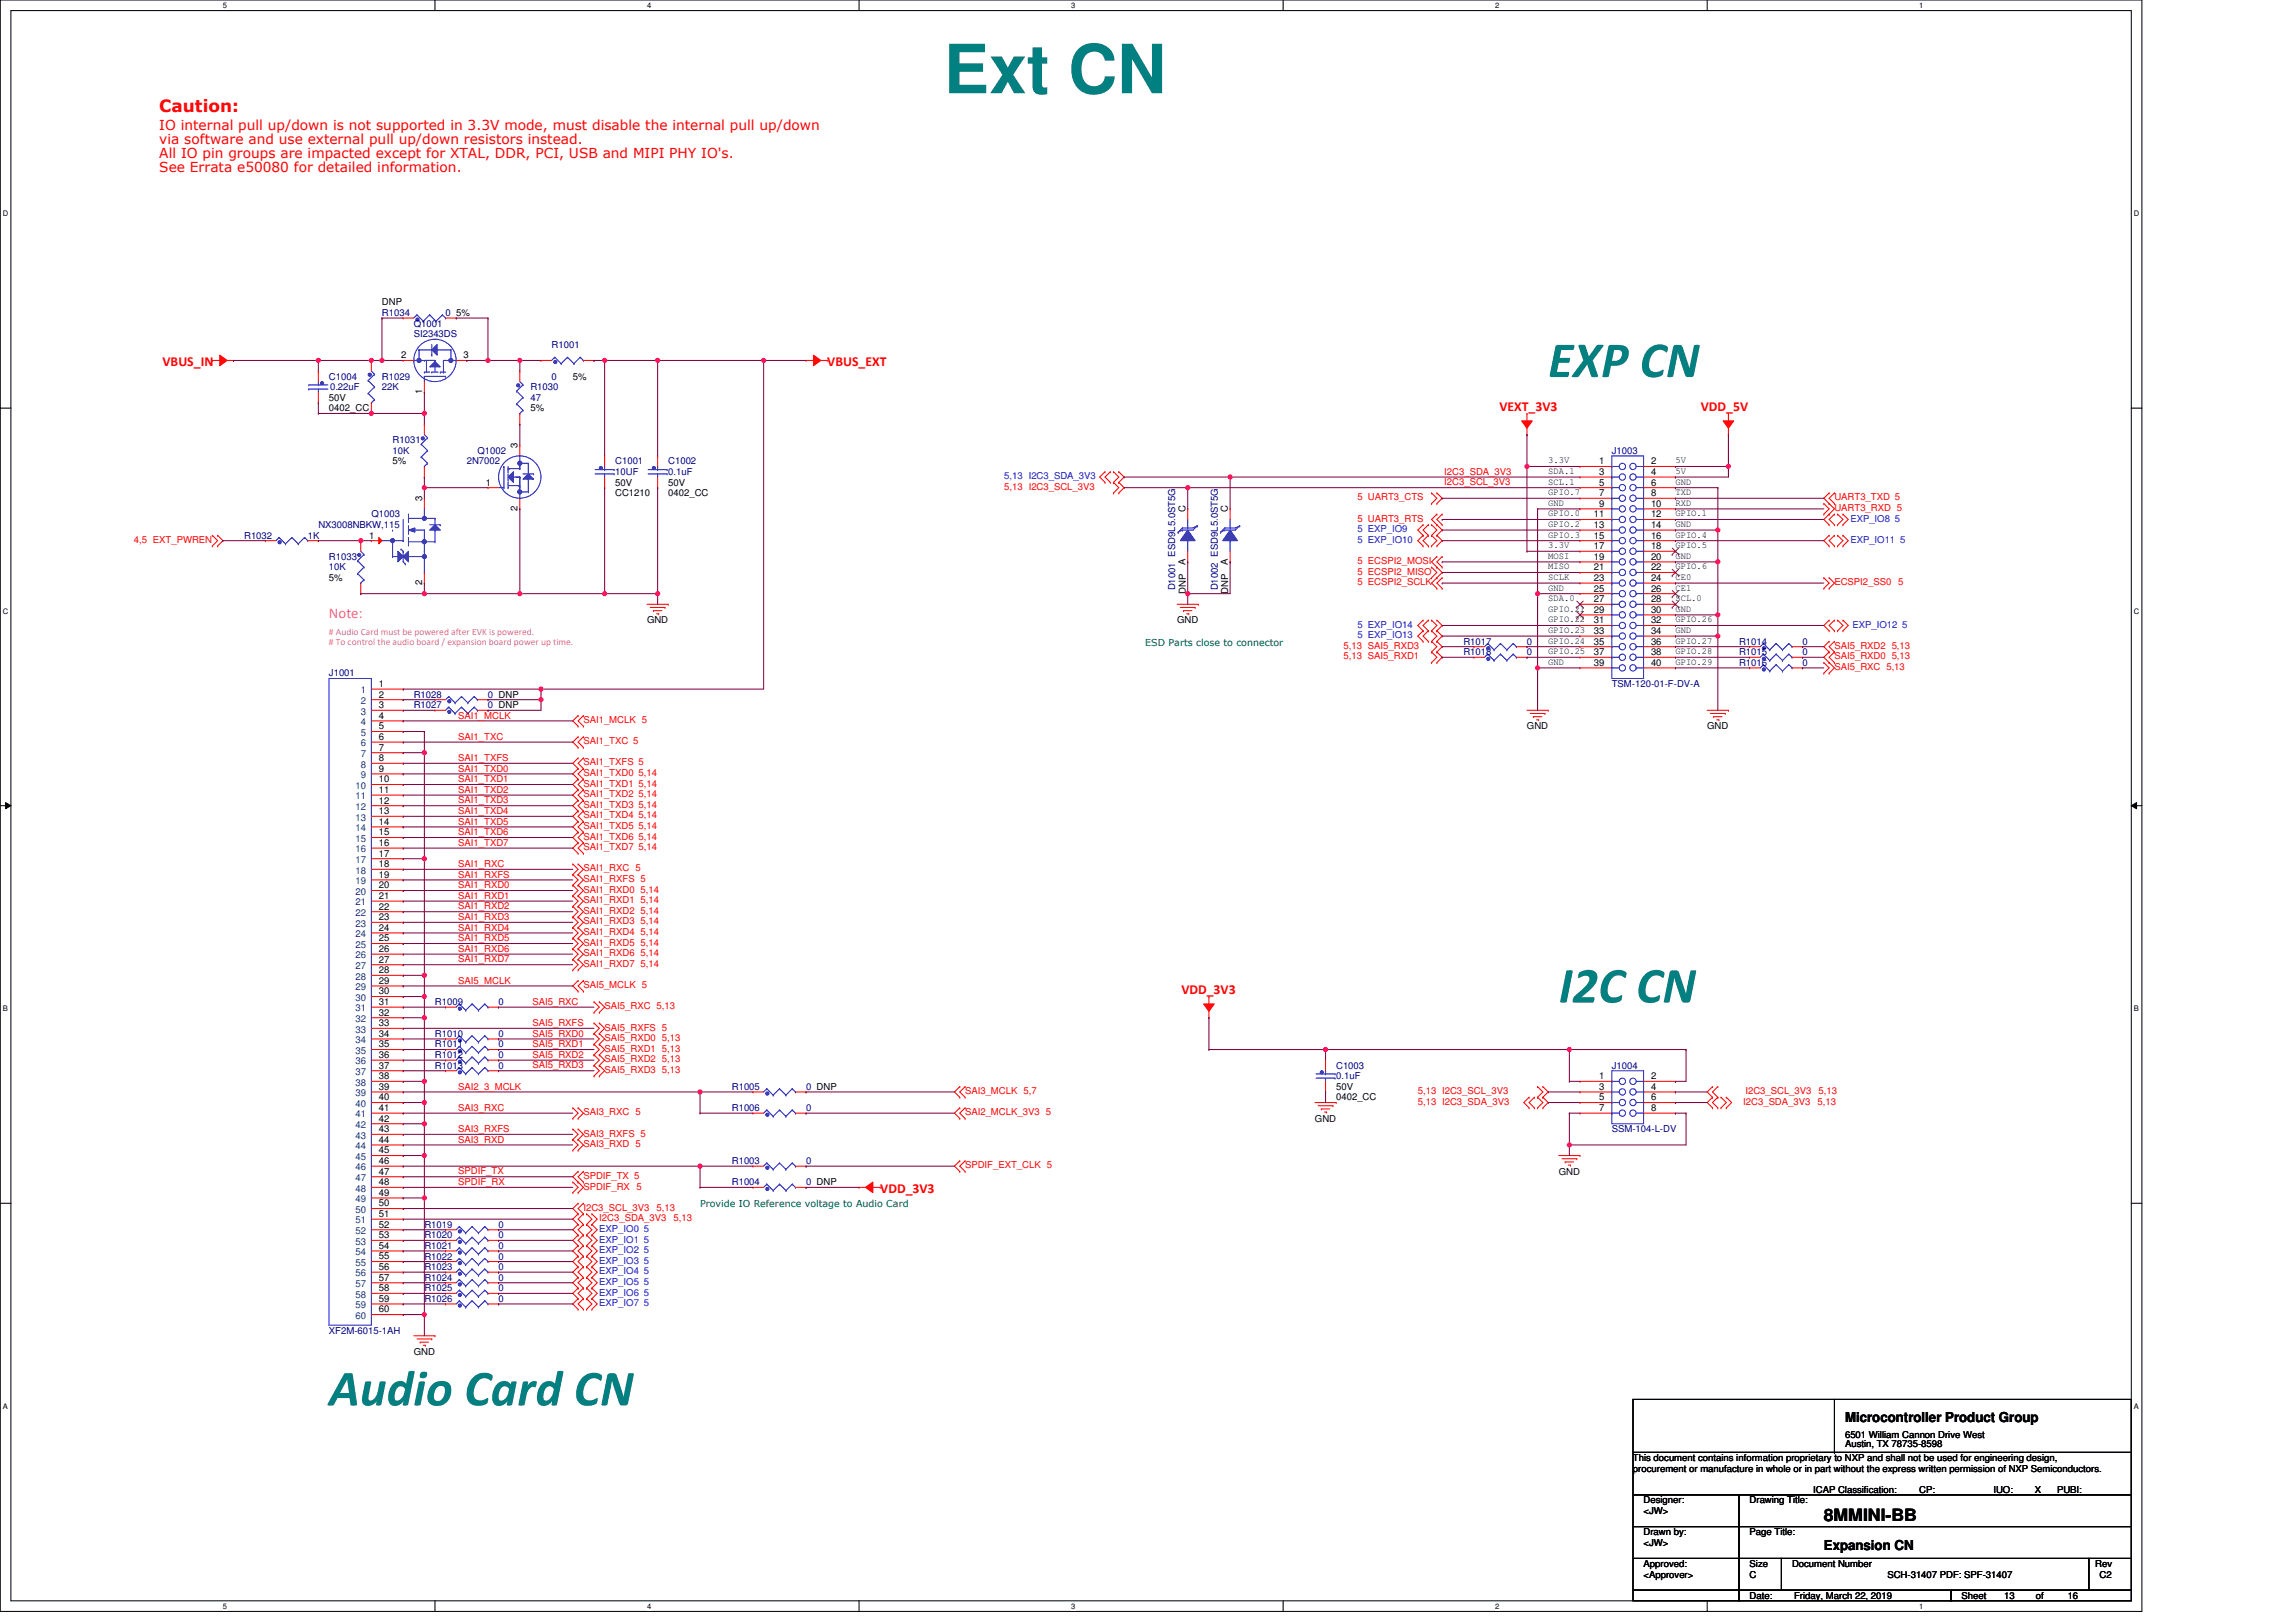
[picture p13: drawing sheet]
<svg xmlns="http://www.w3.org/2000/svg" width="297mm" height="210mm" viewBox="0 0 297 210" stroke-linecap="round" stroke-linejoin="round" font-family="sans-serif">
<defs><g id="words">
<text font-size="8.8" fill="#008080" x="122.1" y="12.1">Ext CN</text>
<g font-size="6.6" fill="#008080">
<text x="200.3" y="48.8">EXP CN</text>
<text x="201.7" y="129.7">I2C CN</text>
<text x="42.6" y="181.8">Audio Card CN</text>
</g>
<text font-size="2.2" fill="#f00" x="20.6" y="14.5">Caution:</text>
<text font-size="2.2" x="236" y="196.7">8MMINI-BB</text>
<text font-size="1.9" fill="#f0f" x="42.6" y="80">Note:</text>
<g font-size="1.8" fill="#f00">
<text x="20.6" y="16.9">IO internal pull up/down is not supported in 3.3V mode, must disable the internal pull up/down</text>
<text x="20.6" y="18.7">via software and use external pull up/down resistors instead.</text>
<text x="20.6" y="20.4">All IO pin groups are impacted except for XTAL, DDR, PCI, USB and MIPI PHY IO's.</text>
<text x="20.6" y="22.2">See Errata e50080 for detailed information.</text>
<text x="21" y="47.4">VBUS_IN</text>
<text x="107" y="47.4">VBUS_EXT</text>
<text x="194" y="53.1">VEXT_3V3</text>
<text x="220" y="53.1">VDD_5V</text>
<text x="152.8" y="128.6">VDD_3V3</text>
<text x="113.9" y="154.4">VDD_3V3</text>
</g>
<g font-size="1.8">
<text x="238.7" y="184">Microcontroller Product Group</text>
<text x="236" y="200.5">Expansion CN</text>
</g>
<g font-size="1.2" fill="#000080">
<text x="49.4" y="40.9">R1034</text>
<text x="57.6" y="40.9">0</text>
<text x="53.5" y="42.3">Q1001</text>
<text x="53.5" y="43.6">SI2343DS</text>
<text x="71.4" y="45">R1001</text>
<text x="42.6" y="49.1">C1004</text>
<text x="42.7" y="50.5">0.22uF</text>
<text x="49.4" y="49.1">R1029</text>
<text x="49.4" y="50.5">22K</text>
<text x="68.6" y="50.5">R1030</text>
<text x="68.6" y="51.9">47</text>
<text x="71.4" y="49.1">0</text>
<text x="50.8" y="57.3">R1031</text>
<text x="50.8" y="58.7">10K</text>
<text x="61.8" y="58.7">Q1002</text>
<text x="208.5" y="58.7">J1003</text>
<text x="60.4" y="60.1">2N7002</text>
<text x="79.6" y="60.1">C1001</text>
<text x="79.6" y="61.5">10UF</text>
<text x="86.4" y="60.1">C1002</text>
<text x="86.4" y="61.5">0.1uF</text>
<text x="31.6" y="69.7">R1032</text>
<text x="39.8" y="69.7">1K</text>
<text x="41.2" y="68.3">NX3008NBKW,115</text>
<text x="48" y="66.9">Q1003</text>
<text x="42.6" y="72.4">R1033</text>
<text x="42.6" y="73.8">10K</text>
<text x="152.1" y="76.4" transform="rotate(-90 152.1 76.4)">D1001 ESD9L5.0ST5G</text>
<text x="157.5" y="76.4" transform="rotate(-90 157.5 76.4)">D1002 ESD9L5.0ST5G</text>
<text x="189.3" y="83.4">R1017</text>
<text x="197.5" y="83.4">0</text>
<text x="225" y="83.4">R1014</text>
<text x="233.2" y="83.4">0</text>
<text x="42.6" y="87.5">J1001</text>
<text x="189.3" y="84.8">R1018</text>
<text x="197.5" y="84.8">0</text>
<text x="208.5" y="88.9">TSM-120-01-F-DV-A</text>
<text x="225" y="86.1">R1016</text>
<text x="225" y="84.8">R1015</text>
<text x="233.2" y="86.1">0</text>
<text x="233.2" y="84.8">0</text>
<text x="53.5" y="91.6">R1027</text>
<text x="53.5" y="90.3">R1028</text>
<text x="63.1" y="91.6">0 DNP</text>
<text x="63.1" y="90.3">0 DNP</text>
<text x="56.3" y="130">R1009</text>
<text x="64.5" y="130">0</text>
<text x="56.3" y="134.1">R1010</text>
<text x="56.3" y="135.5">R1011</text>
<text x="56.3" y="136.9">R1012</text>
<text x="64.5" y="134.1">0</text>
<text x="64.5" y="135.5">0</text>
<text x="64.5" y="136.9">0</text>
<text x="56.3" y="138.3">R1013</text>
<text x="64.5" y="138.3">0</text>
<text x="94.7" y="141">R1005</text>
<text x="94.7" y="143.8">R1006</text>
<text x="104.3" y="141">0 DNP</text>
<text x="104.3" y="143.8">0</text>
<text x="172.9" y="138.3">C1003</text>
<text x="172.9" y="139.6">0.1uF</text>
<text x="208.5" y="138.3">J1004</text>
<text x="208.5" y="146.5">SSM-104-L-DV</text>
<text x="94.7" y="150.6">R1003</text>
<text x="94.7" y="153.4">R1004</text>
<text x="104.3" y="150.6">0</text>
<text x="104.3" y="153.4">0 DNP</text>
<text x="54.9" y="158.8">R1019</text>
<text x="54.9" y="161.6">R1021</text>
<text x="54.9" y="160.2">R1020</text>
<text x="64.5" y="158.8">0</text>
<text x="64.5" y="161.6">0</text>
<text x="64.5" y="160.2">0</text>
<text x="54.9" y="164.3">R1023</text>
<text x="54.9" y="163">R1022</text>
<text x="54.9" y="167.1">R1025</text>
<text x="54.9" y="165.7">R1024</text>
<text x="64.5" y="164.3">0</text>
<text x="64.5" y="163">0</text>
<text x="64.5" y="167.1">0</text>
<text x="64.5" y="165.7">0</text>
<text x="42.6" y="172.6">XF2M-6015-1AH</text>
<text x="54.9" y="168.4">R1026</text>
<text x="64.5" y="168.4">0</text>
</g>
<g font-size="1.2">
<text x="49.4" y="39.5">DNP</text>
<text x="59" y="40.9">5%</text>
<text x="51.9" y="46.4">2</text>
<text x="60" y="46.4">3</text>
<text x="42.6" y="51.9">50V</text>
<text x="42.6" y="53.2">0402_CC</text>
<text x="54.6" y="51" transform="rotate(-90 54.6 51)">1</text>
<text x="68.6" y="53.2">5%</text>
<text x="74.1" y="49.1">5%</text>
<text x="67" y="58" transform="rotate(-90 67 58)">3</text>
<text x="200.3" y="60">3.3V</text>
<text x="216.8" y="60">5V</text>
<text x="50.8" y="60.1">5%</text>
<text x="54.6" y="64.9" transform="rotate(-90 54.6 64.9)">3</text>
<text x="62.9" y="62.8">1</text>
<text x="79.6" y="62.8">50V</text>
<text x="79.6" y="64.2">CC1210</text>
<text x="86.4" y="62.8">50V</text>
<text x="86.4" y="64.2">0402_CC</text>
<text x="200.3" y="61.3">SDA.1</text>
<text x="200.3" y="62.7">SCL.1</text>
<text x="200.3" y="64.1">GPIO.7</text>
<text x="200.3" y="65.4">GND</text>
<text x="206.9" y="60.1">1</text>
<text x="206.9" y="61.4">3</text>
<text x="206.9" y="62.8">5</text>
<text x="206.9" y="64.2">7</text>
<text x="206.9" y="65.6">9</text>
<text x="213.6" y="60.1">2</text>
<text x="213.6" y="61.4">4</text>
<text x="213.6" y="62.8">6</text>
<text x="213.6" y="64.2">8</text>
<text x="213.6" y="65.6">10</text>
<text x="216.8" y="61.3">5V</text>
<text x="216.8" y="62.7">GND</text>
<text x="216.8" y="64.1">TXD</text>
<text x="216.8" y="65.4">RXD</text>
<text x="47.8" y="69.7">1</text>
<text x="67" y="66.1" transform="rotate(-90 67 66.1)">2</text>
<text x="153.4" y="66.2" transform="rotate(-90 153.4 66.2)">C</text>
<text x="158.9" y="66.2" transform="rotate(-90 158.9 66.2)">C</text>
<text x="200.3" y="66.8">GPIO.0</text>
<text x="200.3" y="68.2">GPIO.2</text>
<text x="200.3" y="69.6">GPIO.3</text>
<text x="200.3" y="70.9">3.3V</text>
<text x="206.2" y="66.9">11</text>
<text x="206.2" y="68.3">13</text>
<text x="206.2" y="69.7">15</text>
<text x="206.2" y="71">17</text>
<text x="213.6" y="66.9">12</text>
<text x="213.6" y="68.3">14</text>
<text x="213.6" y="69.7">16</text>
<text x="213.6" y="71">18</text>
<text x="216.8" y="66.8">GPIO.1</text>
<text x="216.8" y="68.2">GND</text>
<text x="216.8" y="69.6">GPIO.4</text>
<text x="216.8" y="70.9">GPIO.5</text>
<text x="42.6" y="75.2">5%</text>
<text x="54.6" y="75.7" transform="rotate(-90 54.6 75.7)">2</text>
<text x="153.4" y="73.1" transform="rotate(-90 153.4 73.1)">A</text>
<text x="153.4" y="76.8" transform="rotate(-90 153.4 76.8)">DNP</text>
<text x="158.9" y="73.1" transform="rotate(-90 158.9 73.1)">A</text>
<text x="158.9" y="76.8" transform="rotate(-90 158.9 76.8)">DNP</text>
<text x="200.3" y="72.3">MOSI</text>
<text x="200.3" y="73.7">MISO</text>
<text x="200.3" y="75.1">SCLK</text>
<text x="200.3" y="76.4">GND</text>
<text x="200.3" y="77.8">SDA.0</text>
<text x="206.2" y="72.4">19</text>
<text x="206.2" y="73.8">21</text>
<text x="206.2" y="75.2">23</text>
<text x="206.2" y="76.5">25</text>
<text x="206.2" y="77.9">27</text>
<text x="213.6" y="72.4">20</text>
<text x="213.6" y="73.8">22</text>
<text x="213.6" y="75.2">24</text>
<text x="213.6" y="76.5">26</text>
<text x="213.6" y="77.9">28</text>
<text x="216.8" y="72.3">GND</text>
<text x="216.8" y="73.7">GPIO.6</text>
<text x="216.8" y="75">CE0</text>
<text x="216.8" y="76.4">CE1</text>
<text x="216.8" y="77.8">SCL.0</text>
<text x="83.7" y="80.7">GND</text>
<text x="152.3" y="80.7">GND</text>
<text x="200.3" y="79.2">GPIO.21</text>
<text x="200.3" y="80.5">GPIO.22</text>
<text x="200.3" y="81.9">GPIO.23</text>
<text x="200.3" y="83.3">GPIO.24</text>
<text x="206.2" y="79.3">29</text>
<text x="206.2" y="80.6">31</text>
<text x="206.2" y="82">33</text>
<text x="206.2" y="83.4">35</text>
<text x="213.6" y="79.3">30</text>
<text x="213.6" y="80.6">32</text>
<text x="213.6" y="82">34</text>
<text x="213.6" y="83.4">36</text>
<text x="216.8" y="79.2">GND</text>
<text x="216.8" y="80.5">GPIO.26</text>
<text x="216.8" y="81.9">GND</text>
<text x="216.8" y="83.3">GPIO.27</text>
<text x="49" y="88.9">1</text>
<text x="200.3" y="84.7">GPIO.25</text>
<text x="200.3" y="86">GND</text>
<text x="206.2" y="84.8">37</text>
<text x="206.2" y="86.1">39</text>
<text x="213.6" y="84.8">38</text>
<text x="213.6" y="86.1">40</text>
<text x="216.8" y="84.7">GPIO.28</text>
<text x="216.8" y="86">GPIO.29</text>
<text x="49" y="90.2">2</text>
<text x="49" y="91.6">3</text>
<text x="49" y="93">4</text>
<text x="49" y="94.4">5</text>
<text x="49" y="95.7">6</text>
<text x="197.5" y="94.4">GND</text>
<text x="220.9" y="94.4">GND</text>
<text x="49" y="97.1">7</text>
<text x="49" y="98.5">8</text>
<text x="49" y="99.8">9</text>
<text x="49" y="101.2">10</text>
<text x="49" y="102.6">11</text>
<text x="49" y="104">12</text>
<text x="49" y="105.3">13</text>
<text x="49" y="106.7">14</text>
<text x="49" y="108.1">15</text>
<text x="49" y="109.4">16</text>
<text x="49" y="110.8">17</text>
<text x="49" y="112.2">18</text>
<text x="49" y="113.6">19</text>
<text x="49" y="114.9">20</text>
<text x="49" y="116.3">21</text>
<text x="49" y="117.7">22</text>
<text x="49" y="119">23</text>
<text x="49" y="120.4">24</text>
<text x="49" y="121.8">25</text>
<text x="49" y="123.2">26</text>
<text x="49" y="124.5">27</text>
<text x="49" y="125.9">28</text>
<text x="49" y="127.3">29</text>
<text x="49" y="128.7">30</text>
<text x="49" y="130">31</text>
<text x="49" y="131.4">32</text>
<text x="49" y="132.8">33</text>
<text x="49" y="134.1">34</text>
<text x="49" y="135.5">35</text>
<text x="49" y="136.9">36</text>
<text x="49" y="138.3">37</text>
<text x="49" y="139.6">38</text>
<text x="49" y="141">39</text>
<text x="49" y="142.4">40</text>
<text x="49" y="143.7">41</text>
<text x="172.9" y="141">50V</text>
<text x="172.9" y="142.4">0402_CC</text>
<text x="206.9" y="139.6">1</text>
<text x="206.9" y="141">3</text>
<text x="206.9" y="142.4">5</text>
<text x="206.9" y="143.7">7</text>
<text x="213.6" y="139.6">2</text>
<text x="213.6" y="141">4</text>
<text x="213.6" y="142.4">6</text>
<text x="213.6" y="143.7">8</text>
<text x="49" y="145.1">42</text>
<text x="49" y="146.5">43</text>
<text x="49" y="147.9">44</text>
<text x="49" y="149.2">45</text>
<text x="170.1" y="145.1">GND</text>
<text x="49" y="150.6">46</text>
<text x="49" y="152">47</text>
<text x="49" y="153.3">48</text>
<text x="49" y="154.7">49</text>
<text x="201.7" y="152">GND</text>
<text x="49" y="156.1">50</text>
<text x="49" y="157.5">51</text>
<text x="49" y="158.8">52</text>
<text x="49" y="160.2">53</text>
<text x="49" y="161.6">54</text>
<text x="49" y="162.9">55</text>
<text x="49" y="164.3">56</text>
<text x="49" y="165.7">57</text>
<text x="49" y="167.1">58</text>
<text x="49" y="168.4">59</text>
<text x="49" y="169.8">60</text>
<text x="53.5" y="175.3">GND</text>
<text x="238.7" y="186">6501 William Cannon Drive West</text>
<text x="211.3" y="189">This document contains information proprietary to NXP and shall not be used for engineering design,</text>
<text x="211.3" y="190.4">procurement or manufacture in whole or in part without the express written permission of NXP Semiconductors.</text>
<text x="238.7" y="187.3">Austin, TX 78735-8598</text>
<text x="212.6" y="194.5">Designer:</text>
<text x="212.6" y="195.9">&lt;JW&gt;</text>
<text x="226.4" y="194.5">Drawing Title:</text>
<text x="234.6" y="193.1">ICAP Classification:</text>
<text x="248.3" y="193.1">CP:</text>
<text x="251.7" y="193.1">___</text>
<text x="257.9" y="193.1">IUO:</text>
<text x="262.6" y="193.1">_X_</text>
<text x="266.1" y="193.1">PUBI:</text>
<text x="270.2" y="193.1">___</text>
<text x="212.6" y="198.6">Drawn by:</text>
<text x="212.6" y="202.7">Approved:</text>
<text x="212.6" y="200">&lt;JW&gt;</text>
<text x="226.4" y="198.6">Page Title:</text>
<text x="226.4" y="202.7">Size</text>
<text x="231.8" y="202.7">Document Number</text>
<text x="271.1" y="202.7">Rev</text>
<text x="212.6" y="204.1">&lt;Approver&gt;</text>
<text x="226.4" y="206.8">Date:</text>
<text x="226.4" y="204.1">C</text>
<text x="232.1" y="206.8">Friday, March 22, 2019</text>
<text x="244.2" y="204.1">SCH-31407 PDF: SPF-31407</text>
<text x="253.8" y="206.8">Sheet</text>
<text x="259.3" y="206.8">13</text>
<text x="263.4" y="206.8">of</text>
<text x="267.5" y="206.8">16</text>
<text x="271.6" y="204.1">C2</text>
</g>
<g font-size="1.2" fill="#00f">
<text x="129.9" y="62">5,13 I2C3_SDA_3V3</text>
<text x="175.6" y="68.9">5 EXP_IO9</text>
<text x="175.6" y="70.2">5 EXP_IO10</text>
<text x="239.4" y="67.5">EXP_IO8 5</text>
<text x="239.4" y="70.2">EXP_IO11 5</text>
<text x="175.6" y="82.6">5 EXP_IO13</text>
<text x="175.6" y="81.2">5 EXP_IO14</text>
<text x="239.7" y="81.2">EXP_IO12 5</text>
<text x="77.5" y="159.4">EXP_IO0 5</text>
<text x="77.5" y="160.8">EXP_IO1 5</text>
<text x="77.5" y="162.1">EXP_IO2 5</text>
<text x="77.5" y="163.5">EXP_IO3 5</text>
<text x="77.5" y="164.9">EXP_IO4 5</text>
<text x="77.5" y="166.2">EXP_IO5 5</text>
<text x="77.5" y="167.6">EXP_IO6 5</text>
<text x="77.5" y="169">EXP_IO7 5</text>
</g>
<g font-size="1.2" fill="#f00">
<text x="129.9" y="63.4">5,13 I2C3_SCL_3V3</text>
<text x="175.6" y="64.7">5 UART3_CTS</text>
<text x="186.8" y="62.8">I2C3_SCL_3V3</text>
<text x="186.8" y="61.4">I2C3_SDA_3V3</text>
<text x="237.3" y="64.7">UART3_TXD 5</text>
<text x="17.3" y="70.2">4,5 EXT_PWREN</text>
<text x="175.6" y="67.5">5 UART3_RTS</text>
<text x="237.3" y="66.1">UART3_RXD 5</text>
<text x="175.6" y="75.7">5 ECSPI2_SCLK</text>
<text x="175.6" y="74.3">5 ECSPI2_MISO</text>
<text x="175.6" y="73">5 ECSPI2_MOSI</text>
<text x="237.3" y="75.7">ECSPI2_SS0 5</text>
<text x="173.8" y="83.9">5,13 SAI5_RXD3</text>
<text x="237.3" y="83.9">SAI5_RXD2 5,13</text>
<text x="173.8" y="85.3">5,13 SAI5_RXD1</text>
<text x="237.3" y="85.3">SAI5_RXD0 5,13</text>
<text x="237.3" y="86.7">SAI5_RXC 5,13</text>
<text x="59.3" y="95.7">SAI1_TXC</text>
<text x="59.3" y="93">SAI1_MCLK</text>
<text x="75.5" y="93.5">SAI1_MCLK 5</text>
<text x="59.3" y="99.8">SAI1_TXD0</text>
<text x="59.3" y="101.2">SAI1_TXD1</text>
<text x="59.3" y="98.5">SAI1_TXFS</text>
<text x="75.5" y="100.4">SAI1_TXD0 5,14</text>
<text x="75.5" y="101.8">SAI1_TXD1 5,14</text>
<text x="75.5" y="96.3">SAI1_TXC 5</text>
<text x="75.5" y="99">SAI1_TXFS 5</text>
<text x="59.3" y="102.6">SAI1_TXD2</text>
<text x="59.3" y="103.9">SAI1_TXD3</text>
<text x="59.3" y="105.3">SAI1_TXD4</text>
<text x="59.3" y="106.7">SAI1_TXD5</text>
<text x="75.5" y="103.1">SAI1_TXD2 5,14</text>
<text x="75.5" y="104.5">SAI1_TXD3 5,14</text>
<text x="75.5" y="105.9">SAI1_TXD4 5,14</text>
<text x="75.5" y="107.3">SAI1_TXD5 5,14</text>
<text x="59.3" y="108.1">SAI1_TXD6</text>
<text x="59.3" y="109.4">SAI1_TXD7</text>
<text x="59.3" y="112.2">SAI1_RXC</text>
<text x="59.3" y="113.5">SAI1_RXFS</text>
<text x="75.5" y="112.8">SAI1_RXC 5</text>
<text x="75.5" y="108.6">SAI1_TXD6 5,14</text>
<text x="75.5" y="110">SAI1_TXD7 5,14</text>
<text x="59.3" y="114.9">SAI1_RXD0</text>
<text x="59.3" y="117.7">SAI1_RXD2</text>
<text x="59.3" y="119">SAI1_RXD3</text>
<text x="59.3" y="116.3">SAI1_RXD1</text>
<text x="75.5" y="114.1">SAI1_RXFS 5</text>
<text x="75.5" y="115.5">SAI1_RXD0 5,14</text>
<text x="75.5" y="116.9">SAI1_RXD1 5,14</text>
<text x="75.5" y="118.2">SAI1_RXD2 5,14</text>
<text x="75.5" y="119.6">SAI1_RXD3 5,14</text>
<text x="59.3" y="120.4">SAI1_RXD4</text>
<text x="59.3" y="121.8">SAI1_RXD5</text>
<text x="59.3" y="123.1">SAI1_RXD6</text>
<text x="59.3" y="124.5">SAI1_RXD7</text>
<text x="75.5" y="121">SAI1_RXD4 5,14</text>
<text x="75.5" y="122.4">SAI1_RXD5 5,14</text>
<text x="75.5" y="123.7">SAI1_RXD6 5,14</text>
<text x="75.5" y="125.1">SAI1_RXD7 5,14</text>
<text x="59.3" y="127.3">SAI5_MCLK</text>
<text x="68.9" y="130">SAI5_RXC</text>
<text x="75.5" y="127.8">SAI5_MCLK 5</text>
<text x="78.2" y="130.6">SAI5_RXC 5,13</text>
<text x="68.9" y="132.7">SAI5_RXFS</text>
<text x="68.9" y="134.1">SAI5_RXD0</text>
<text x="68.9" y="135.5">SAI5_RXD1</text>
<text x="68.9" y="136.9">SAI5_RXD2</text>
<text x="78.2" y="133.3">SAI5_RXFS 5</text>
<text x="78.2" y="134.7">SAI5_RXD0 5,13</text>
<text x="78.2" y="136.1">SAI5_RXD1 5,13</text>
<text x="78.2" y="137.4">SAI5_RXD2 5,13</text>
<text x="59.3" y="141">SAI2_3_MCLK</text>
<text x="59.3" y="143.7">SAI3_RXC</text>
<text x="68.9" y="138.2">SAI5_RXD3</text>
<text x="78.2" y="138.8">SAI5_RXD3 5,13</text>
<text x="124.9" y="141.6">SAI3_MCLK 5,7</text>
<text x="183.4" y="141.6">5,13 I2C3_SCL_3V3</text>
<text x="183.4" y="142.9">5,13 I2C3_SDA_3V3</text>
<text x="225.5" y="142.9">I2C3_SDA_3V3</text>
<text x="225.8" y="141.6">I2C3_SCL_3V3</text>
<text x="235.1" y="142.9">5,13</text>
<text x="235.3" y="141.6">5,13</text>
<text x="59.3" y="147.8">SAI3_RXD</text>
<text x="59.3" y="146.5">SAI3_RXFS</text>
<text x="75.5" y="144.3">SAI3_RXC 5</text>
<text x="75.5" y="147">SAI3_RXFS 5</text>
<text x="75.5" y="148.4">SAI3_RXD 5</text>
<text x="124.9" y="144.3">SAI2_MCLK_3V3 5</text>
<text x="59.3" y="151.9">SPDIF_TX</text>
<text x="59.3" y="153.3">SPDIF_RX</text>
<text x="75.5" y="152.5">SPDIF_TX 5</text>
<text x="75.5" y="153.9">SPDIF_RX 5</text>
<text x="124.9" y="151.2">SPDIF_EXT_CLK 5</text>
<text x="75.5" y="156.6">I2C3_SCL_3V3</text>
<text x="77.5" y="158">I2C3_SDA_3V3</text>
<text x="84.9" y="156.6">5,13</text>
<text x="87.1" y="158">5,13</text>
</g>
<g font-size="1.2" fill="#f0f">
<text x="42.6" y="83.5"># To control the audio board / expansion board power up time.</text>
<text x="42.6" y="82.1"># Audio Card must be powered after EVK is powered.</text>
</g>
<g font-size="1.2" fill="#008000">
<text x="148.2" y="83.5">ESD Parts close to connector</text>
<text x="90.6" y="156.2">Provide IO Reference voltage to Audio Card</text>
</g>
<g font-size="1.2" fill="#004080">
<text x="46.7" y="89.7">1</text>
<text x="46.7" y="91.1">2</text>
<text x="46.7" y="92.4">3</text>
<text x="46.7" y="93.8">4</text>
<text x="46.7" y="95.2">5</text>
<text x="46.7" y="96.6">6</text>
<text x="46.7" y="97.9">7</text>
<text x="46.7" y="99.3">8</text>
<text x="46.7" y="100.7">9</text>
<text x="46" y="102.1">10</text>
<text x="46" y="103.4">11</text>
<text x="46" y="104.8">12</text>
<text x="46" y="106.2">13</text>
<text x="46" y="107.5">14</text>
<text x="46" y="108.9">15</text>
<text x="46" y="110.3">16</text>
<text x="46" y="111.7">17</text>
<text x="46" y="113">18</text>
<text x="46" y="114.4">19</text>
<text x="46" y="115.8">20</text>
<text x="46" y="117.1">21</text>
<text x="46" y="118.5">22</text>
<text x="46" y="119.9">23</text>
<text x="46" y="121.3">24</text>
<text x="46" y="122.6">25</text>
<text x="46" y="124">26</text>
<text x="46" y="125.4">27</text>
<text x="46" y="126.7">28</text>
<text x="46" y="128.1">29</text>
<text x="46" y="129.5">30</text>
<text x="46" y="130.9">31</text>
<text x="46" y="132.2">32</text>
<text x="46" y="133.6">33</text>
<text x="46" y="135">34</text>
<text x="46" y="136.3">35</text>
<text x="46" y="137.7">36</text>
<text x="46" y="139.1">37</text>
<text x="46" y="140.5">38</text>
<text x="46" y="141.8">39</text>
<text x="46" y="143.2">40</text>
<text x="46" y="144.6">41</text>
<text x="46" y="145.9">42</text>
<text x="46" y="147.3">43</text>
<text x="46" y="148.7">44</text>
<text x="46" y="150.1">45</text>
<text x="46" y="151.4">46</text>
<text x="46" y="152.8">47</text>
<text x="46" y="154.2">48</text>
<text x="46" y="155.5">49</text>
<text x="46" y="156.9">50</text>
<text x="46" y="158.3">51</text>
<text x="46" y="159.7">52</text>
<text x="46" y="161">53</text>
<text x="46" y="162.4">54</text>
<text x="46" y="163.8">55</text>
<text x="46" y="165.1">56</text>
<text x="46" y="166.5">57</text>
<text x="46" y="167.9">58</text>
<text x="46" y="169.3">59</text>
<text x="46" y="170.6">60</text>
</g>
<g font-size="1">
<text x="28.8" y="1">5</text>
<text x="83.7" y="1">4</text>
<text x="138.6" y="1">3</text>
<text x="193.4" y="1">2</text>
<text x="248.3" y="1">1</text>
<text x=".4" y="28">D</text>
<text x="276.1" y="28">D</text>
<text x=".4" y="79.4">C</text>
<text x="276.1" y="79.4">C</text>
<text x=".4" y="130.8">B</text>
<text x="276.1" y="130.8">B</text>
<text x=".4" y="182.3">A</text>
<text x="276.1" y="182.3">A</text>
<text x="28.8" y="208.1">5</text>
<text x="83.7" y="208.1">4</text>
<text x="138.6" y="208.1">3</text>
<text x="193.4" y="208.1">2</text>
<text x="248.3" y="208.1">1</text>
</g>
</g></defs>
<path d="M0 0h277.1v208.5h-277.1zM1.4 1.4h274.3v205.7h-274.3z" fill="none" stroke="#000" stroke-width=".13"/>
<g fill="#fff">
<path d="M28.8 .1h.6v1.1h-.6z"/>
<path d="M28.8 207.3h.6v1.1h-.6z"/>
</g>
<path d="M56.3 0v1.4M56.3 207.1v1.4" fill="none" stroke="#000" stroke-width=".13"/>
<g fill="#fff">
<path d="M83.7 .1h.6v1.1h-.6z"/>
<path d="M83.7 207.3h.6v1.1h-.6z"/>
</g>
<path d="M111.1 0v1.4M111.1 207.1v1.4" fill="none" stroke="#000" stroke-width=".13"/>
<g fill="#fff">
<path d="M138.6 .1h.5v1.1h-.5z"/>
<path d="M138.6 207.3h.5v1.1h-.5z"/>
</g>
<path d="M166 0v1.4M166 207.1v1.4" fill="none" stroke="#000" stroke-width=".13"/>
<g fill="#fff">
<path d="M193.4 .1h.6v1.1h-.6z"/>
<path d="M193.4 207.3h.6v1.1h-.6z"/>
</g>
<path d="M220.9 0v1.4M220.9 207.1v1.4" fill="none" stroke="#000" stroke-width=".13"/>
<g fill="#fff">
<path d="M248.3 .1h.5v1.1h-.5z"/>
<path d="M248.3 207.3h.5v1.1h-.5z"/>
<path d="M.4 27.1h.7v1.1h-.7z"/>
<path d="M276.1 27.1h.7v1.1h-.7z"/>
<path d="M.4 78.5h.7v1.1h-.7z"/>
<path d="M276.1 78.5h.7v1.1h-.7z"/>
</g>
<path d="M0 52.8h1.4M275.7 52.8h1.4" fill="none" stroke="#000" stroke-width=".13"/>
<g fill="#fff">
<path d="M.4 130h.6v1.1h-.6z"/>
<path d="M276.1 130h.6v1.1h-.6z"/>
</g>
<path d="M0 104.2h1.4M.7 103.8l.7 .4-.7 .4zM275.7 104.2l.7-.4v.8zM275.7 104.2h1.4" fill="none" stroke="#000" stroke-width=".13"/>
<path d="M.7 103.8l.7 .4-.7 .4zM275.7 104.2l.7-.4v.8z" fill="#000"/>
<g fill="#fff">
<path d="M.4 181.4h.6v1.1h-.6z"/>
<path d="M276.1 181.4h.6v1.1h-.6z"/>
</g>
<path d="M0 155.7h1.4M275.7 155.7h1.4" fill="none" stroke="#000" stroke-width=".13"/>
<g fill="none" stroke="#f00" stroke-width=".13">
<path d="M197.5 56.2h.1M197.5 55.3v.9M197.5 91.9h2.8M198 92.3h1.9M198.4 92.7h.1M198.4 92.7h1.1M198.8 93.1h.3M199.1 93.1h.1M199.9 92.3h.1M200.3 91.9h.1M220.9 91.9h2.7M221.3 92.3h1.9"/>
<path d="M221.7 92.7h.1M221.7 92.7h1.1M222.1 93.1h.3M222.4 93.1h.1M223.2 92.3h.1M223.6 91.9h.1M53.5 172.8h2.8M53.9 173.2h2M54.4 173.6h.1M54.4 173.6h1M54.8 174.1h.2M55 174.1h.1"/>
<path d="M55.9 173.2h.1M56.3 172.8h.1"/>
</g>
<path d="M196.9 54.5h1.3l-.7 .9z" fill-rule="evenodd" fill="#f00"/>
<path d="M196.9 54.5h1.3l-.7 .9zM197.5 53.5h.1M197.5 53.5v1.5M223.6 56.2h.1M223.6 55.3v.9" fill="none" stroke="#f00" stroke-width=".13"/>
<path d="M222.9 54.5h1.4l-.7 .9z" fill-rule="evenodd" fill="#f00"/>
<path d="M222.9 54.5h1.4l-.7 .9zM223.6 53.5h.1M223.6 53.5v1.5M156.4 131.7h.1M156.4 130.7v1" fill="none" stroke="#f00" stroke-width=".13"/>
<path d="M155.7 129.9h1.4l-.7 .9z" fill-rule="evenodd" fill="#f00"/>
<g fill="none" stroke="#f00" stroke-width=".13">
<path d="M155.7 129.9h1.4l-.7 .9zM156.4 128.9h.1M156.4 128.9v1.5M111.1 153.6h.1M111.1 153.6h1M170.1 142.6h2.8M170.5 143.1h1.9M170.9 143.5h.1M170.9 143.5h1.1M171.3 143.9h.3M171.6 143.9h.1M172.4 143.1h.1"/>
<path d="M172.9 142.6h.1M201.7 149.5h2.7M202.1 149.9h1.9M202.5 150.3h.1M202.5 150.3h1.1M202.9 150.7h.3M203.2 150.7h.1M204 149.9h.1M204.4 149.5h.1"/>
</g>
<path d="M112 153.6l.9-.7v1.4z" fill-rule="evenodd" fill="#f00"/>
<g fill="none" stroke="#f00" stroke-width=".13">
<path d="M29.3 46.6h.9M30.2 46.6h.1M152.3 78.2h2.7M152.7 78.6h1.9M153.1 79h.1M153.1 79h1.1M153.5 79.4h.3M153.8 79.4h.1M154.6 78.6h.1M155 78.2h.1M112 153.6l.9-.7v1.4zM112.4 153.6h1.5"/>
<path d="M113.9 153.6h.1"/>
</g>
<path d="M28.4 45.9l1 .7-1 .7z" fill-rule="evenodd" fill="#f00"/>
<g fill="none" stroke="#f00" stroke-width=".13">
<path d="M27.5 46.6h.1M27.5 46.6h1.5M28.4 45.9l1 .7-1 .7zM104.3 46.6h.1M104.3 46.6h.9M83.7 78.2h2.7M84.1 78.6h1.9M84.5 79h.1M84.5 79h1.1M84.9 79.4h.3M85.2 79.4h.1M86 78.6h.1"/>
<path d="M86.4 78.2h.1"/>
</g>
<path d="M105.2 45.9l1 .7-1 .7z" fill-rule="evenodd" fill="#f00"/>
<g fill="none" stroke="#f00" stroke-width=".13">
<path d="M105.2 45.9l1 .7-1 .7zM105.5 46.6h1.5M107 46.6h.1M27.5 70.6h.1M27.5 69.3h.1M27.5 69.3l.7 .7-.7 .6M28.2 69.3h.1M28.2 70.6h.1M28.2 69.3l.6 .7-.6 .6M143 62.4h.1M143 61h.1M143 61l-.7 .7 .7 .7"/>
<path d="M143.6 61h.1M143.6 62.4h.1M143.6 61l-.6 .7 .6 .7M144.1 61h.1M144.1 62.4h.1M144.1 63.8h.1M144.1 61l.6 .7-.6 .7M144.1 62.4l.6 .7-.6 .7M144.7 62.4h.1M144.7 61h.1M144.7 63.8h.1M144.7 61l.7 .7-.7 .7"/>
<path d="M144.7 62.4l.7 .7-.7 .7M184.1 69.3h.1M184.1 67.9h.1M184.1 70.6h.1M184.1 67.9l-.7 .7 .7 .7M184.1 69.3l-.7 .7 .7 .6M184.8 67.9h.1M184.8 69.3h.1M184.8 70.6h.1M184.8 67.9l-.7 .7 .7 .7M184.8 69.3l-.7 .7 .7 .6M185.2 74.8h.1"/>
<path d="M185.2 73.4h.1M185.2 65.2h.1M185.2 63.8h.1M185.2 67.9h.1M185.2 69.3h.1M185.2 70.6h.1M185.2 73.4l.7 .7-.7 .7M185.2 63.8l.7 .7-.7 .7M185.2 67.9l.7 .7-.7 .7M185.2 69.3l.7 .7-.7 .6M185.9 74.8h.1M185.9 76.1h.1"/>
<path d="M185.9 73.4h.1M185.9 72h.1M185.9 66.5h.1M185.9 67.9h.1M185.9 63.8h.1M185.9 65.2h.1M185.9 69.3h.1M185.9 70.6h.1M185.9 72l-.7 .7 1.4 1.4-1.4 1.3 .7 .7M185.9 66.5l-.7 .7 1.4 1.4-.7 .7M185.9 63.8l.7 .7-.7 .7M185.9 69.3l.7 .7-.7 .6"/>
<path d="M186.6 74.8h.1M186.6 76.1h.1M186.6 72h.1M186.6 73.4h.1M186.6 66.5h.1M186.6 67.9h.1M186.6 74.8l-.7 .6 .7 .7M186.6 72l-.7 .7 .7 .7M186.6 66.5l-.7 .7 .7 .7M236 74.8h.1M236 76.1h.1M236 65.2h.1"/>
<path d="M236 66.5h.1M236 74.8l.6 .6-.6 .7M236 65.2l.6 .6-.6 .7M236.6 74.8h.1M236.6 76.1h.1M236.6 63.8h.1M236.6 65.2h.1M236.6 66.5h.1M236.6 67.9h.1M236.6 70.6h.1M236.6 69.3h.1M236.6 74.8l.7 .6-.7 .7"/>
<path d="M236.6 63.8l-.6 .7 1.3 1.3-1.3 1.4 .6 .7M236.6 69.3l-.6 .7 .6 .6M237.3 65.2h.1M237.3 63.8h.1M237.3 66.5h.1M237.3 67.9h.1M237.3 69.3h.1M237.3 70.6h.1M237.3 63.8l-.7 .7 .7 .7M237.3 66.5l-.7 .7 .7 .7M237.3 69.3l-.7 .7 .7 .6M237.7 66.5h.1"/>
<path d="M237.7 67.9h.1M237.7 69.3h.1M237.7 70.6h.1M237.7 66.5l.7 .7-.7 .7M237.7 69.3l.7 .7-.7 .6M238.4 67.9h.1M238.4 66.5h.1M238.4 70.6h.1M238.4 69.3h.1M238.4 66.5l.7 .7-.7 .7M238.4 69.3l.7 .7-.7 .6M74.8 99.4h.1"/>
<path d="M74.8 95.3h.1M74.8 96.7h.1M74.8 98.1h.1M74.8 92.6h.1M74.8 94h.1M74.8 99.4l-.7 .7 .7 .7M74.8 95.3l-.7 .7 .7 .7M74.8 98.1l-.7 .7 .7 .6M74.8 92.6l-.7 .7 .7 .7M75.5 99.4h.1M75.5 96.7h.1M75.5 95.3h.1"/>
<path d="M75.5 98.1h.1M75.5 94h.1M75.5 92.6h.1M75.5 99.4l-.7 .7 .7 .7M75.5 95.3l-.7 .7 .7 .7M75.5 98.1l-.7 .7 .7 .6M75.5 92.6l-.7 .7 .7 .7M184.1 83h.1M184.1 81.6h.1M184.1 80.2h.1M184.1 81.6l-.7 .7 .7 .7M184.1 80.2l-.7 .7 .7 .7"/>
<path d="M184.8 81.6h.1M184.8 83h.1M184.8 80.2h.1M184.8 81.6l-.7 .7 .7 .7M184.8 80.2l-.7 .7 .7 .7M185.2 85.7h.1M185.2 84.4h.1M185.2 83h.1M185.2 81.6h.1M185.2 80.2h.1M185.2 84.4l.7 .6-.7 .7M185.2 83l.7 .7-.7 .7"/>
<path d="M185.2 81.6l.7 .7-.7 .7M185.2 80.2l.7 .7-.7 .7M185.9 84.4h.1M185.9 85.7h.1M185.9 83h.1M185.9 81.6h.1M185.9 80.2h.1M185.9 84.4l.7 .6-.7 .7M185.9 83l.7 .7-.7 .7M185.9 81.6l.7 .7-.7 .7M185.9 80.2l.7 .7-.7 .7M236 85.7h.1"/>
<path d="M236 87.1h.1M236 85.7l.6 .7-.6 .7M236.6 84.4h.1M236.6 85.7h.1M236.6 87.1h.1M236.6 83h.1M236.6 81.6h.1M236.6 80.2h.1M236.6 84.4l-.6 .6 1.3 1.4-.7 .7M236.6 83l-.6 .7 .6 .7M236.6 80.2l-.6 .7 .6 .7M237.3 85.7h.1"/>
<path d="M237.3 84.4h.1M237.3 83h.1M237.3 80.2h.1M237.3 81.6h.1M237.3 84.4l-.7 .6 .7 .7M237.3 83l-.7 .7 .7 .7M237.3 80.2l-.7 .7 .7 .7M237.7 80.2h.1M237.7 81.6h.1M237.7 80.2l.7 .7-.7 .7M238.4 81.6h.1M238.4 80.2h.1"/>
<path d="M238.4 80.2l.7 .7-.7 .7M74.1 111.8h.1M74.1 113.2h.1M74.1 114.5h.1M74.1 115.9h.1M74.1 117.3h.1M74.1 118.6h.1M74.1 111.8l.7 .7-.7 .7M74.1 113.2l.7 .6-.7 .7M74.1 114.5l.7 .7-.7 .7M74.1 115.9l.7 .7-.7 .7M74.1 117.3l.7 .7-.7 .6"/>
<path d="M74.1 118.6l.7 .7-.7 .7M74.8 113.2h.1M74.8 111.8h.1M74.8 114.5h.1M74.8 115.9h.1M74.8 117.3h.1M74.8 118.6h.1M74.8 100.8h.1M74.8 102.2h.1M74.8 103.6h.1M74.8 104.9h.1M74.8 106.3h.1"/>
<path d="M74.8 107.7h.1M74.8 109h.1M74.8 110.4h.1M74.8 111.8l.7 .7-.7 .7M74.8 113.2l.7 .6-.7 .7M74.8 114.5l.7 .7-.7 .7M74.8 115.9l.7 .7-.7 .7M74.8 117.3l.7 .7-.7 .6M74.8 118.6l.7 .7-.7 .7M74.8 100.8l-.7 .7 .7 .7M74.8 102.2l-.7 .7 .7 .7M74.8 103.6l-.7 .6 .7 .7"/>
<path d="M74.8 104.9l-.7 .7 .7 .7M74.8 106.3l-.7 .7 .7 .7M74.8 107.7l-.7 .7 .7 .6M74.8 109l-.7 .7 .7 .7M75.5 100.8h.1M75.5 102.2h.1M75.5 103.6h.1M75.5 104.9h.1M75.5 106.3h.1M75.5 107.7h.1M75.5 109h.1M75.5 110.4h.1"/>
<path d="M75.5 100.8l-.7 .7 .7 .7M75.5 102.2l-.7 .7 .7 .7M75.5 103.6l-.7 .6 .7 .7M75.5 104.9l-.7 .7 .7 .7M75.5 106.3l-.7 .7 .7 .7M75.5 107.7l-.7 .7 .7 .6M75.5 109l-.7 .7 .7 .7M74.1 120h.1M74.1 121.4h.1M74.1 122.8h.1M74.1 124.1h.1M74.1 125.5h.1"/>
<path d="M74.1 120l.7 .7-.7 .7M74.1 121.4l.7 .7-.7 .7M74.1 122.8l.7 .6-.7 .7M74.1 124.1l.7 .7-.7 .7M74.8 126.9h.1M74.8 128.2h.1M74.8 120h.1M74.8 121.4h.1M74.8 122.8h.1M74.8 124.1h.1M74.8 125.5h.1M74.8 126.9l-.7 .7 .7 .6"/>
<path d="M74.8 120l.7 .7-.7 .7M74.8 121.4l.7 .7-.7 .7M74.8 122.8l.7 .6-.7 .7M74.8 124.1l.7 .7-.7 .7M75.5 128.2h.1M75.5 126.9h.1M75.5 126.9l-.7 .7 .7 .6M76.8 132.4h.1M76.8 133.7h.1M76.8 135.1h.1M76.8 136.5h.1M76.8 137.8h.1"/>
<path d="M76.8 139.2h.1M76.8 129.6h.1M76.8 131h.1M76.8 129.6l.7 .7-.7 .7M76.8 132.4l.7 .6-.7 .7M76.8 133.7l.7 .7-.7 .7M76.8 135.1l.7 .7-.7 .7M76.8 136.5l.7 .7-.7 .6M76.8 137.8l.7 .7-.7 .7M77.5 133.7h.1M77.5 132.4h.1M77.5 135.1h.1"/>
<path d="M77.5 136.5h.1M77.5 137.8h.1M77.5 139.2h.1M77.5 131h.1M77.5 129.6h.1M77.5 129.6l.7 .7-.7 .7M77.5 132.4l.7 .6-.7 .7M77.5 133.7l.7 .7-.7 .7M77.5 135.1l.7 .7-.7 .7M77.5 136.5l.7 .7-.7 .6M77.5 137.8l.7 .7-.7 .7M74.1 143.3h.1"/>
<path d="M74.1 144.7h.1M74.1 146.1h.1M74.1 147.4h.1M74.1 148.8h.1M74.1 152.9h.1M74.1 154.3h.1M74.1 143.3l.7 .7-.7 .7M74.1 146.1l.7 .7-.7 .6M74.1 147.4l.7 .7-.7 .7M74.1 152.9l.7 .7-.7 .7M74.8 158.4h.1M74.8 157h.1"/>
<path d="M74.8 155.7h.1M74.8 144.7h.1M74.8 143.3h.1M74.8 151.6h.1M74.8 152.9h.1M74.8 147.4h.1M74.8 146.1h.1M74.8 148.8h.1M74.8 154.3h.1M74.8 159.8h.1M74.8 157l-.7 .7 .7 .7M74.8 155.7l-.7 .7 .7 .6"/>
<path d="M74.8 143.3l.7 .7-.7 .7M74.8 151.6l-.7 .6 1.4 1.4-.7 .7M74.8 146.1l.7 .7-.7 .6M74.8 147.4l.7 .7-.7 .7M74.8 158.4l-.7 .7 .7 .7M74.8 159.8l-.7 .7 .7 .7M75.5 157h.1M75.5 158.4h.1M75.5 155.7h.1M75.5 152.9h.1M75.5 151.6h.1M75.5 159.8h.1"/>
<path d="M75.5 157l-.7 .7 .7 .7M75.5 155.7l-.7 .7 .7 .6M75.5 151.6l-.7 .6 .7 .7M75.5 158.4l-.7 .7 .7 .7M75.5 159.8l-.7 .7 .7 .7M75.9 157h.1M75.9 158.4h.1M75.9 159.8h.1M75.9 157l.7 .7-.7 .7M75.9 158.4l.7 .7-.7 .7M75.9 159.8l.7 .7-.7 .7M76.6 158.4h.1"/>
<path d="M76.6 157h.1M76.6 159.8h.1M76.6 157l.7 .7-.7 .7M76.6 158.4l.7 .7-.7 .7M76.6 159.8l.7 .7-.7 .7M124.2 150.2h.1M124.2 151.6h.1M124.2 140.6h.1M124.2 142h.1M124.2 143.3h.1M124.2 144.7h.1M124.2 150.2l-.7 .7 .7 .7"/>
<path d="M124.2 140.6l-.7 .7 .7 .7M124.2 143.3l-.7 .7 .7 .7M124.9 151.6h.1M124.9 150.2h.1M124.9 142h.1M124.9 140.6h.1M124.9 144.7h.1M124.9 143.3h.1M124.9 150.2l-.7 .7 .7 .7M124.9 140.6l-.7 .7 .7 .7M124.9 143.3l-.7 .7 .7 .7M197.8 143.3h.1"/>
<path d="M197.8 142h.1M197.8 142l-.7 .6 .7 .7M198.5 142h.1M198.5 143.3h.1M198.5 142l-.7 .6 .7 .7M198.9 142h.1M198.9 140.6h.1M198.9 143.3h.1M198.9 140.6l.7 .7-.7 .7M198.9 142l.7 .6-.7 .7M199.6 140.6h.1M199.6 142h.1"/>
<path d="M199.6 143.3h.1M199.6 140.6l.7 .7-.7 .7M199.6 142l.7 .6-.7 .7M221.6 140.6h.1M221.6 142h.1M221.6 143.3h.1M221.6 140.6l-.7 .7 .7 .7M221.6 142l-.7 .6 .7 .7M222.2 142h.1M222.2 140.6h.1M222.2 143.3h.1M222.2 140.6l-.6 .7 .6 .7"/>
<path d="M222.2 142l-.6 .6 .6 .7M222.7 142h.1M222.7 143.3h.1M222.7 142l.6 .6-.6 .7M223.3 143.3h.1M223.3 142h.1M223.3 142l.7 .6-.7 .7M74.8 161.2h.1M74.8 162.5h.1M74.8 163.9h.1M74.8 165.3h.1M74.8 166.6h.1"/>
<path d="M74.8 168h.1M74.8 169.4h.1M74.8 161.2l-.7 .6 .7 .7M74.8 162.5l-.7 .7 .7 .7M74.8 163.9l-.7 .7 .7 .7M74.8 165.3l-.7 .7 .7 .6M74.8 166.6l-.7 .7 .7 .7M74.8 168l-.7 .7 .7 .7M75.5 161.2h.1M75.5 162.5h.1M75.5 163.9h.1M75.5 165.3h.1"/>
<path d="M75.5 166.6h.1M75.5 168h.1M75.5 169.4h.1M75.5 161.2l-.7 .6 .7 .7M75.5 162.5l-.7 .7 .7 .7M75.5 163.9l-.7 .7 .7 .7M75.5 165.3l-.7 .7 .7 .6M75.5 166.6l-.7 .7 .7 .7M75.5 168l-.7 .7 .7 .7M75.9 161.2h.1M75.9 162.5h.1M75.9 163.9h.1"/>
<path d="M75.9 165.3h.1M75.9 166.6h.1M75.9 168h.1M75.9 169.4h.1M75.9 161.2l.7 .6-.7 .7M75.9 162.5l.7 .7-.7 .7M75.9 163.9l.7 .7-.7 .7M75.9 165.3l.7 .7-.7 .6M75.9 166.6l.7 .7-.7 .7M75.9 168l.7 .7-.7 .7M76.6 161.2h.1M76.6 162.5h.1"/>
<path d="M76.6 163.9h.1M76.6 165.3h.1M76.6 166.6h.1M76.6 168h.1M76.6 169.4h.1M76.6 161.2l.7 .6-.7 .7M76.6 162.5l.7 .7-.7 .7M76.6 163.9l.7 .7-.7 .7M76.6 165.3l.7 .7-.7 .6M76.6 166.6l.7 .7-.7 .7M76.6 168l.7 .7-.7 .7"/>
</g>
<g fill="none" stroke="#000" stroke-width=".13">
<path d="M211.3 193.4h13.7v4.1h-13.7zM211.3 197.5h13.7v4.1h-13.7zM211.3 187.9h64.4v5.5h-64.4zM211.3 181.1h64.4v6.8h-64.4zM225 193.4h50.7v4.1h-50.7zM225 197.5h50.7v4.1h-50.7zM237.3 187.9h.1M237.3 181.1v6.8M211.3 201.6h13.7v4.1h-13.7zM211.3 205.7h13.7v1.4h-13.7zM225 201.6h5.5v4.1h-5.5zM225 205.7h27.4v1.4h-27.4z"/>
<path d="M230.5 201.6h39.7v4.1h-39.7zM252.4 205.7h23.3v1.4h-23.3zM270.2 201.6h5.5v4.1h-5.5z"/>
</g>
<path d="M59.4 168.3h.1M59.4 168.3l-.4 .4M59.4 168.3l.8 .8M60.2 169.1h.1M61.1 168.3h.1M61.1 168.3l-.9 .8M61.1 168.3l.8 .8M61.9 169.1h.1M62.7 168.3h.1M62.7 168.3l-.8 .8M62.7 168.3l.4 .4M63.1 168.7h.1" fill="none" stroke="#00f" stroke-width=".13"/>
<circle cx="59.5" cy="168.9" r=".2" fill="#00f"/>
<g fill="none" stroke="#00f" stroke-width=".13">
<path d="M54.5 57.5h.1M54.5 59.1h.1M54.5 57.5l.8 .8M54.5 59.1l.8 .8M54.9 56.2l.4 .4M55.3 56.6h.1M55.3 58.3h.1M55.3 59.9h.1M55.3 56.6l-.8 .9M55.3 58.3l-.8 .8M55.3 59.9l-.4 .5M54.9 60.4h.1"/>
<circle cx="59.5" cy="168.9" r=".2"/>
</g>
<path d="M57.6 168.7h.1M57.6 168.7h1.4M63.1 168.7h1.4M64.5 168.7h.1" fill="none" stroke="#f00" stroke-width=".13"/>
<circle cx="54.7" cy="56.7" r=".2" fill="#00f"/>
<g fill="none" stroke="#00f" stroke-width=".13">
<path d="M71.8 46.2h.1M71.8 46.2l-.4 .4M71.8 46.2l.8 .8M72.6 47h.1M73.4 46.2h.1M73.4 46.2l-.8 .8M73.4 46.2l.8 .8M74.2 47h.1M75.1 46.2h.1M75.1 46.2l-.9 .8M75.1 46.2l.4 .4M75.5 46.6h.1"/>
<circle cx="54.7" cy="56.7" r=".2"/>
</g>
<path d="M54.9 54.9h.1M54.9 54.9v1.3M54.9 61.7h.1M54.9 60.4v1.3" fill="none" stroke="#f00" stroke-width=".13"/>
<circle cx="71.8" cy="46.8" r=".2" fill="#00f"/>
<g fill="none" stroke="#00f" stroke-width=".13">
<path d="M99.2 140.9h.1M99.2 140.9l-.4 .4M99.2 140.9l.8 .8M100 141.7h.1M100.9 140.9h.1M100.9 140.9l-.9 .8M100.9 140.9l.8 .8M101.7 141.7h.1M102.5 140.9h.1M102.5 140.9l-.8 .8M102.5 140.9l.4 .4M102.9 141.3h.1"/>
<circle cx="71.8" cy="46.8" r=".2"/>
</g>
<path d="M70 46.6h.1M70 46.6h1.4M75.5 46.6h1.3M76.8 46.6h.1" fill="none" stroke="#f00" stroke-width=".13"/>
<circle cx="99.3" cy="141.5" r=".2" fill="#00f"/>
<g fill="none" stroke="#00f" stroke-width=".13">
<path d="M170.3 139.5h2.4M170.3 138.9h2.4M171.5 139.5h.1M171.5 139.5v.4M172.7 139.5h.1M172.7 138.9h.1"/>
<circle cx="99.3" cy="141.5" r=".2"/>
</g>
<path d="M97.4 141.3h.1M97.4 141.3h1.4M102.9 141.3h1.4M104.3 141.3h.1" fill="none" stroke="#f00" stroke-width=".13"/>
<circle cx="171" cy="138.7" r=".2" fill="#00f"/>
<g fill="none" stroke="#00f" stroke-width=".13">
<path d="M59.4 134h.1M59.4 134l-.4 .4M59.4 134l.8 .8M60.2 134.8h.1M61.1 134h.1M61.1 134l-.9 .8M61.1 134l.8 .8M61.9 134.8h.1M62.7 134h.1M62.7 134l-.8 .8M62.7 134l.4 .4M63.1 134.4h.1"/>
<path d="M171.5 138.9h.1M171.5 138.5v.4"/>
<circle cx="171" cy="138.7" r=".2"/>
</g>
<path d="M171.5 137.2h.1M171.5 137.2v1.3M171.5 139.9v1.4M171.5 141.3h.1" fill="none" stroke="#f00" stroke-width=".13"/>
<circle cx="59.5" cy="134.6" r=".2" fill="#00f"/>
<g fill="none" stroke="#00f" stroke-width=".13">
<path d="M192.5 84.6h.1M192.5 84.6l-.4 .4M192.5 84.6l.8 .9M193.3 85.5h.1M194.1 84.6h.1M194.1 84.6l-.8 .9M194.1 84.6l.8 .9M194.9 85.5h.1M195.8 84.6h.1M195.8 84.6l-.9 .9M195.8 84.6l.4 .4M196.2 85h.1"/>
<path d="M208.5 138.5h4.1v6.9h-4.1zM208.5 139.9h.1M208.5 139.9h1M211.7 139.9h.9M212.6 139.9h.1M208.5 141.3h.1M208.5 142.6h.1M208.5 144h.1M208.5 141.3h1M208.5 142.6h1M208.5 144h1M211.7 141.3h.9"/>
<path d="M211.7 142.6h.9M211.7 144h.9M212.6 141.3h.1M212.6 142.6h.1M212.6 144h.1"/>
<circle cx="59.5" cy="134.6" r=".2"/>
<circle cx="209.9" cy="139.9" r=".41"/>
<circle cx="211.3" cy="139.9" r=".41"/>
<circle cx="209.9" cy="142.6" r=".41"/>
<circle cx="209.9" cy="144" r=".41"/>
<circle cx="209.9" cy="141.3" r=".41"/>
<circle cx="211.3" cy="142.6" r=".41"/>
<circle cx="211.3" cy="144" r=".41"/>
<circle cx="211.3" cy="141.3" r=".41"/>
</g>
<g fill="none" stroke="#f00" stroke-width=".13">
<path d="M57.6 134.4h.1M57.6 134.4h1.4M63.1 134.4h1.4M64.5 134.4h.1M204.4 139.9h.1M204.4 139.9h4.1M212.6 139.9h4.2M216.8 139.9h.1M204.4 141.3h.1M204.4 142.6h.1M204.4 144h.1M204.4 141.3h4.1"/>
<path d="M204.4 142.6h4.1M204.4 144h4.1M212.6 141.3h4.2M212.6 142.6h4.2M212.6 144h4.2M216.8 141.3h.1M216.8 142.6h.1M216.8 144h.1"/>
</g>
<circle cx="192.5" cy="85.2" r=".2" fill="#00f"/>
<g fill="none" stroke="#00f" stroke-width=".13">
<path d="M83.8 61.3h2.5M83.8 60.8h2.5M85.1 61.3h.1M85.1 61.3v.4M86.3 61.3h.1M86.3 60.8h.1"/>
<circle cx="192.5" cy="85.2" r=".2"/>
</g>
<path d="M190.7 85h.1M190.7 85h1.4M196.2 85h1.3M197.5 85h.1" fill="none" stroke="#f00" stroke-width=".13"/>
<circle cx="84.6" cy="60.6" r=".2" fill="#00f"/>
<g fill="none" stroke="#00f" stroke-width=".13">
<path d="M85.1 60.8h.1M85.1 60.4v.4M99.2 150.5h.1M99.2 150.5l-.4 .4M99.2 150.5l.8 .8M100 151.3h.1M100.9 150.5h.1M100.9 150.5l-.9 .8M100.9 150.5l.8 .8M101.7 151.3h.1M102.5 150.5h.1M102.5 150.5l-.8 .8"/>
<path d="M102.5 150.5l.4 .4M102.9 150.9h.1"/>
<circle cx="84.6" cy="60.6" r=".2"/>
</g>
<path d="M85.1 59h.1M85.1 59v1.4M85.1 63.1h.1M85.1 61.7v1.4" fill="none" stroke="#f00" stroke-width=".13"/>
<circle cx="99.3" cy="151.1" r=".2" fill="#00f"/>
<g fill="none" stroke="#00f" stroke-width=".13">
<path d="M228.1 86h.1M228.1 86l-.4 .4M228.1 86l.9 .8M229 86.8h.1M229.8 86h.1M229.8 86l-.8 .8M229.8 86l.8 .8M230.6 86.8h.1M231.4 86h.1M231.4 86l-.8 .8M231.4 86l.4 .4M231.8 86.4h.1"/>
<circle cx="99.3" cy="151.1" r=".2"/>
</g>
<path d="M97.4 150.9h.1M97.4 150.9h1.4M102.9 150.9h1.4M104.3 150.9h.1" fill="none" stroke="#f00" stroke-width=".13"/>
<circle cx="228.2" cy="86.6" r=".2" fill="#00f"/>
<g fill="none" stroke="#00f" stroke-width=".13">
<path d="M99.2 153.2h.1M99.2 153.2l-.4 .4M99.2 153.2l.8 .8M100 154h.1M100.9 153.2h.1M100.9 153.2l-.9 .8M100.9 153.2l.8 .8M101.7 154h.1M102.5 153.2h.1M102.5 153.2l-.8 .8M102.5 153.2l.4 .4M102.9 153.6h.1"/>
<circle cx="228.2" cy="86.6" r=".2"/>
</g>
<path d="M226.4 86.4h.1M226.4 86.4h1.3M231.8 86.4h1.4M233.2 86.4h.1" fill="none" stroke="#f00" stroke-width=".13"/>
<circle cx="99.3" cy="153.8" r=".2" fill="#00f"/>
<g fill="none" stroke="#00f" stroke-width=".13">
<path d="M152.4 68.9h.1M153 68.6h.1M153 68.3h.1M153 68.6h1.3M153 68.3l-.6 .6M154.9 68h.1M154.9 68l-.6 .3h-1.3M42.6 87.8h5.4v83.6h-5.4z"/>
<circle cx="99.3" cy="153.8" r=".2"/>
</g>
<g fill="none" stroke="#f00" stroke-width=".13">
<path d="M48 89.2h4.2M48 90.5h4.2M48 91.9h4.2M48 93.3h4.2M48 94.6h4.2M48 96h4.2M48 97.4h4.2M48 98.8h4.2M52.2 89.2h.1M52.2 90.5h.1M52.2 91.9h.1M52.2 93.3h.1"/>
<path d="M52.2 94.6h.1M52.2 96h.1M52.2 97.4h.1M52.2 98.8h.1M48 100.1h4.2M48 101.5h4.2M48 102.9h4.2M48 104.2h4.2M48 105.6h4.2M48 107h4.2M48 108.4h4.2M48 109.7h4.2"/>
<path d="M48 111.1h4.2M48 112.5h4.2M48 113.8h4.2M48 115.2h4.2M48 116.6h4.2M48 118h4.2M48 119.3h4.2M52.2 100.1h.1M52.2 101.5h.1M52.2 102.9h.1M52.2 104.2h.1M52.2 105.6h.1"/>
<path d="M52.2 107h.1M52.2 108.4h.1M52.2 109.7h.1M52.2 111.1h.1M52.2 112.5h.1M52.2 113.8h.1M52.2 115.2h.1M52.2 116.6h.1M52.2 118h.1M52.2 119.3h.1M48 120.7h4.2M48 122.1h4.2"/>
<path d="M48 123.4h4.2M48 124.8h4.2M48 126.2h4.2M48 127.6h4.2M48 128.9h4.2M48 130.3h4.2M48 131.7h4.2M48 133h4.2M48 134.4h4.2M48 135.8h4.2M48 137.2h4.2M48 138.5h4.2"/>
<path d="M48 139.9h4.2M52.2 120.7h.1M52.2 122.1h.1M52.2 123.4h.1M52.2 124.8h.1M52.2 126.2h.1M52.2 127.6h.1M52.2 128.9h.1M52.2 130.3h.1M52.2 131.7h.1M52.2 133h.1M52.2 134.4h.1"/>
<path d="M52.2 135.8h.1M52.2 137.2h.1M52.2 138.5h.1M52.2 139.9h.1M48 153.6h4.2M48 141.3h4.2M48 142.6h4.2M48 144h4.2M48 145.4h4.2M48 146.8h4.2M48 148.1h4.2M48 149.5h4.2"/>
<path d="M48 150.9h4.2M48 152.2h4.2M48 155h4.2M48 156.4h4.2M48 157.7h4.2M48 159.1h4.2M52.2 141.3h.1M52.2 142.6h.1M52.2 144h.1M52.2 145.4h.1M52.2 146.8h.1M52.2 148.1h.1"/>
<path d="M52.2 149.5h.1M52.2 150.9h.1M52.2 152.2h.1M52.2 153.6h.1M52.2 155h.1M52.2 156.4h.1M52.2 157.7h.1M52.2 159.1h.1M97.4 153.6h.1M97.4 153.6h1.4M102.9 153.6h1.4M104.3 153.6h.1"/>
<path d="M48 160.5h4.2M48 161.8h4.2M48 163.2h4.2M48 164.6h4.2M48 166h4.2M48 167.3h4.2M48 168.7h4.2M48 170.1h4.2M52.2 160.5h.1M52.2 161.8h.1M52.2 163.2h.1M52.2 164.6h.1"/>
<path d="M52.2 166h.1M52.2 167.3h.1M52.2 168.7h.1M52.2 170.1h.1"/>
</g>
<path d="M153.7 68.6l.9 1.4h-1.9z" fill-rule="evenodd" fill="#00f"/>
<g fill="none" stroke="#00f" stroke-width=".13">
<path d="M152.4 68.9h.1M153 68.6l-.6 .3M153.7 68.6l.9 1.4h-1.9zM153.7 70h.1M153.7 68.3h.1M153.7 67.2v1.1M153.7 70v1.3M154.9 68h.1M154.9 68l-.6 .6M59.4 135.4h.1M59.4 135.4l-.4 .4M59.4 135.4l.8 .8"/>
<path d="M60.2 136.2h.1M61.1 135.4h.1M61.1 135.4l-.9 .8M61.1 135.4l.8 .8M61.9 136.2h.1M62.7 135.4h.1M62.7 135.4l-.8 .8M62.7 135.4l.4 .4M63.1 135.8h.1"/>
</g>
<path d="M153.7 72.7h.1M153.7 65.8h.1M153.7 65.8v1.4M153.7 71.3v1.4" fill="none" stroke="#f00" stroke-width=".13"/>
<circle cx="59.5" cy="136" r=".2" fill="#00f"/>
<g fill="none" stroke="#00f" stroke-width=".13">
<path d="M36.1 69.5h.1M36.1 69.5l-.4 .5M36.1 69.5l.8 .9M36.9 70.4h.1M37.8 69.5h.1M37.8 69.5l-.9 .9M37.8 69.5l.8 .9M38.6 70.4h.1M39.4 69.5h.1M39.4 69.5l-.8 .9M39.4 69.5l.4 .5M39.8 70h.1"/>
<circle cx="59.5" cy="136" r=".2"/>
</g>
<path d="M57.6 135.8h.1M57.6 135.8h1.4M63.1 135.8h1.4M64.5 135.8h.1" fill="none" stroke="#f00" stroke-width=".13"/>
<circle cx="36.2" cy="70.2" r=".2" fill="#00f"/>
<g fill="none" stroke="#00f" stroke-width=".13">
<path d="M99.2 143.6h.1M99.2 143.6l-.4 .4M99.2 143.6l.8 .8M100 144.4h.1M100.9 143.6h.1M100.9 143.6l-.9 .8M100.9 143.6l.8 .8M101.7 144.4h.1M102.5 143.6h.1M102.5 143.6l-.8 .8M102.5 143.6l.4 .4M102.9 144h.1"/>
<circle cx="36.2" cy="70.2" r=".2"/>
</g>
<path d="M34.3 70h.1M34.3 70h1.4M39.8 70h1.4M41.2 70h.1" fill="none" stroke="#f00" stroke-width=".13"/>
<circle cx="99.3" cy="144.2" r=".2" fill="#00f"/>
<g fill="none" stroke="#00f" stroke-width=".13">
<path d="M59.4 129.9h.1M59.4 129.9l-.4 .4M59.4 129.9l.8 .8M60.2 130.7h.1M61.1 129.9h.1M61.1 129.9l-.9 .8M61.1 129.9l.8 .8M61.9 130.7h.1M62.7 129.9h.1M62.7 129.9l-.8 .8M62.7 129.9l.4 .4M63.1 130.3h.1"/>
<circle cx="99.3" cy="144.2" r=".2"/>
</g>
<path d="M97.4 144h.1M97.4 144h1.4M102.9 144h1.4M104.3 144h.1" fill="none" stroke="#f00" stroke-width=".13"/>
<circle cx="59.5" cy="130.5" r=".2" fill="#00f"/>
<g fill="none" stroke="#00f" stroke-width=".13">
<path d="M40 50.3h.1M40 49.8h.1M40 50.3h2.4M40 49.8h2.4M41.2 50.3h.1M41.2 50.3v.4"/>
<circle cx="59.5" cy="130.5" r=".2"/>
</g>
<path d="M57.6 130.3h.1M57.6 130.3h1.4M63.1 130.3h1.4M64.5 130.3h.1" fill="none" stroke="#f00" stroke-width=".13"/>
<circle cx="41.7" cy="49.6" r=".2" fill="#00f"/>
<g fill="none" stroke="#00f" stroke-width=".13">
<path d="M41.2 49.8h.1M41.2 49.4v.4M157.9 68.9h.1M158.5 68.6h.1M158.5 68.3h.1M158.5 68.6h1.3M158.5 68.3l-.6 .6M160.4 68h.1M160.4 68l-.6 .3h-1.3"/>
<circle cx="41.7" cy="49.6" r=".2"/>
</g>
<path d="M41.2 48h.1M41.2 52.1h.1M41.2 48v1.4M41.2 50.7v1.4" fill="none" stroke="#f00" stroke-width=".13"/>
<path d="M159.1 68.6l1 1.4h-1.9z" fill-rule="evenodd" fill="#00f"/>
<g fill="none" stroke="#00f" stroke-width=".13">
<path d="M77 61.3h2.5M77 60.8h2.5M78.2 61.3h.1M78.2 61.3v.4M79.5 61.3h.1M79.5 60.8h.1M157.9 68.9h.1M158.5 68.6l-.6 .3M159.1 68.6l1 1.4h-1.9zM159.1 70h.1M159.1 68.3h.1M159.1 67.2v1.1"/>
<path d="M159.1 70v1.3M160.4 68h.1M160.4 68l-.6 .6"/>
</g>
<path d="M159.1 72.7h.1M159.1 65.8h.1M159.1 65.8v1.4M159.1 71.3v1.4" fill="none" stroke="#f00" stroke-width=".13"/>
<circle cx="77.7" cy="60.6" r=".2" fill="#00f"/>
<g fill="none" stroke="#00f" stroke-width=".13">
<path d="M78.2 60.8h.1M78.2 60.4v.4M59.4 158.7h.1M59.4 158.7l-.4 .4M59.4 158.7l.8 .8M60.2 159.5h.1M61.1 158.7h.1M61.1 158.7l-.9 .8M61.1 158.7l.8 .8M61.9 159.5h.1M62.7 158.7h.1M62.7 158.7l-.8 .8"/>
<path d="M62.7 158.7l.4 .4M63.1 159.1h.1"/>
<circle cx="77.7" cy="60.6" r=".2"/>
</g>
<path d="M78.2 59h.1M78.2 59v1.4M78.2 63.1h.1M78.2 61.7v1.4" fill="none" stroke="#f00" stroke-width=".13"/>
<circle cx="59.5" cy="159.3" r=".2" fill="#00f"/>
<g fill="none" stroke="#00f" stroke-width=".13">
<path d="M46.3 72.6h.1M46.3 74.2h.1M46.3 72.6l.8 .8M46.3 74.2l.8 .8M46.7 75.4h.1M46.7 71.3l.4 .4M47.1 71.7h.1M47.1 73.4h.1M47.1 75h.1M47.1 71.7l-.8 .9M47.1 73.4l-.8 .8M47.1 75l-.4 .4"/>
<circle cx="59.5" cy="159.3" r=".2"/>
</g>
<path d="M57.6 159.1h.1M57.6 159.1h1.4M63.1 159.1h1.4M64.5 159.1h.1" fill="none" stroke="#f00" stroke-width=".13"/>
<circle cx="46.5" cy="71.8" r=".2" fill="#00f"/>
<g fill="none" stroke="#00f" stroke-width=".13">
<path d="M59.4 161.4h.1M59.4 161.4l-.4 .4M59.4 161.4l.8 .9M60.2 162.3h.1M61.1 161.4h.1M61.1 161.4l-.9 .9M61.1 161.4l.8 .9M61.9 162.3h.1M62.7 161.4h.1M62.7 161.4l-.8 .9M62.7 161.4l.4 .4M63.1 161.8h.1"/>
<circle cx="46.5" cy="71.8" r=".2"/>
</g>
<path d="M46.7 70h.1M46.7 76.8h.1M46.7 70v1.3M46.7 75.4v1.4" fill="none" stroke="#f00" stroke-width=".13"/>
<circle cx="59.5" cy="162.1" r=".2" fill="#00f"/>
<g fill="none" stroke="#00f" stroke-width=".13">
<path d="M47.6 49.2h.1M47.6 50.9h.1M47.6 49.2l.9 .9M47.6 50.9l.9 .8M48 52.1h.1M48 48l.5 .4M48.5 48.4h.1M48.5 50.1h.1M48.5 51.7h.1M48.5 48.4l-.9 .8M48.5 50.1l-.9 .8M48.5 51.7l-.5 .4"/>
<circle cx="59.5" cy="162.1" r=".2"/>
</g>
<path d="M57.6 161.8h.1M57.6 161.8h1.4M63.1 161.8h1.4M64.5 161.8h.1" fill="none" stroke="#f00" stroke-width=".13"/>
<circle cx="47.8" cy="48.5" r=".2" fill="#00f"/>
<circle cx="47.8" cy="48.5" r=".2" fill="none" stroke="#00f" stroke-width=".13"/>
<path d="M48 46.6h.1M48 53.5h.1M48 46.6v1.4M48 52.1v1.4" fill="none" stroke="#f00" stroke-width=".13"/>
<path d="M66.4 61v1.4l-.7-.7z" fill="#00f"/>
<g fill="none" stroke="#00f" stroke-width=".13">
<path d="M67.2 59v1.6M64.5 63.1h.7M65.2 63.1h.1M65.2 60.4h.1M65.2 60.4v2.7M65.7 60.6h.1M65.7 63.1h.1M65.7 62.1h.1M65.7 61h.1M65.7 60.6h1.5M65.7 62.8h1.5M65.7 60.4v.6"/>
<path d="M65.7 61.3v.8M65.7 62.4v.7M65.9 60.6h.1M66.4 61v1.4l-.7-.7zM66.4 61.7h.8M67.1 62.8h.1M67.2 60.6h.1M67.2 61.7h.1M67.2 63.1h.1M67.2 62.8h.1M67.2 64.5h.1M67.2 61.7v2.8"/>
<circle cx="67.2" cy="61.7" r="2.74"/>
</g>
<path d="M68.3 61.3l.7 .7h-1.3z" fill="#00f"/>
<path d="M67.2 59.9h.1M67.2 59.9h1.1M68.3 59.9h.1M68.3 59.9v1.4M67.2 63.6h.1M67.2 63.6h1.1M67.7 61.3h1.3M68.3 61.3l.7 .7h-1.3zM68.3 63.6h.1M68.3 62v1.6M69 61.3h.1" fill="none" stroke="#00f" stroke-width=".13"/>
<circle cx="67.2" cy="59.9" r=".27" fill="#00f"/>
<circle cx="67.2" cy="59.9" r=".27" fill="none" stroke="#00f" stroke-width=".13"/>
<circle cx="67.2" cy="63.6" r=".27" fill="#00f"/>
<g fill="none" stroke="#00f" stroke-width=".13">
<path d="M59.4 160.1h.1M59.4 160.1l-.4 .4M59.4 160.1l.8 .8M60.2 160.9h.1M61.1 160.1h.1M61.1 160.1l-.9 .8M61.1 160.1l.8 .8M61.9 160.9h.1M62.7 160.1h.1M62.7 160.1l-.8 .8M62.7 160.1l.4 .4M63.1 160.5h.1"/>
<circle cx="67.2" cy="63.6" r=".27"/>
</g>
<path d="M67.2 57.6h.1M67.2 57.6v1.4M63.1 63.1h.1M63.1 63.1h1.4M67.2 65.8h.1M67.2 64.5v1.3" fill="none" stroke="#f00" stroke-width=".13"/>
<circle cx="59.5" cy="160.7" r=".2" fill="#00f"/>
<g fill="none" stroke="#00f" stroke-width=".13">
<path d="M59.4 136.7h.1M59.4 136.7l-.4 .5M59.4 136.7l.8 .9M60.2 137.6h.1M61.1 136.7h.1M61.1 136.7l-.9 .9M61.1 136.7l.8 .9M61.9 137.6h.1M62.7 136.7h.1M62.7 136.7l-.8 .9M62.7 136.7l.4 .5M63.1 137.2h.1"/>
<circle cx="59.5" cy="160.7" r=".2"/>
</g>
<path d="M57.6 160.5h.1M57.6 160.5h1.4M63.1 160.5h1.4M64.5 160.5h.1" fill="none" stroke="#f00" stroke-width=".13"/>
<circle cx="59.5" cy="137.4" r=".2" fill="#00f"/>
<g fill="none" stroke="#00f" stroke-width=".13">
<path d="M53.9 40.7h.1M53.9 40.7l-.4 .4M53.9 40.7l.9 .9M54.8 41.6h.1M55.6 40.7h.1M55.6 40.7l-.8 .9M55.6 40.7l.8 .9M56.4 41.6h.1M57.2 40.7h.1M57.2 40.7l-.8 .9M57.2 40.7l.4 .4M57.6 41.1h.1"/>
<circle cx="59.5" cy="137.4" r=".2"/>
</g>
<path d="M57.6 137.2h.1M57.6 137.2h1.4M63.1 137.2h1.4M64.5 137.2h.1" fill="none" stroke="#f00" stroke-width=".13"/>
<circle cx="54" cy="41.4" r=".2" fill="#00f"/>
<g fill="none" stroke="#00f" stroke-width=".13">
<path d="M228.1 83.3h.1M228.1 83.3l-.4 .4M228.1 83.3l.9 .8M229 84.1h.1M229.8 83.3h.1M229.8 83.3l-.8 .8M229.8 83.3l.8 .8M230.6 84.1h.1M231.4 83.3h.1M231.4 83.3l-.8 .8M231.4 83.3l.4 .4M231.8 83.7h.1"/>
<circle cx="54" cy="41.4" r=".2"/>
</g>
<path d="M52.2 41.1h.1M52.2 41.1h1.3M57.6 41.1h1.4M59 41.1h.1" fill="none" stroke="#f00" stroke-width=".13"/>
<circle cx="228.2" cy="83.9" r=".2" fill="#00f"/>
<circle cx="228.2" cy="83.9" r=".2" fill="none" stroke="#00f" stroke-width=".13"/>
<path d="M226.4 83.7h.1M226.4 83.7h1.3M231.8 83.7h1.4M233.2 83.7h.1" fill="none" stroke="#f00" stroke-width=".13"/>
<path d="M55.6 68.6l.7-.7 .7 .7z" fill="#00f"/>
<g fill="none" stroke="#00f" stroke-width=".13">
<path d="M52.2 70h.1M52.2 67.2v2.8M52.8 69.5h.1M52.8 68h.1M52.8 66.5h.1M52.8 67.1h.1M52.8 66.5v1.1M52.8 68v1.1M52.8 69.5v1.1M52.8 70.1h3.5M52.8 67.1h3.5M53.5 68.6h1.4"/>
<path d="M54.9 67.1h.1M54.9 68.6h.1M54.9 71.3h.1M54.9 65.8v1.3M54.9 68.6v2.7M55.6 68.6l.7-.7 .7 .7zM55.6 67.9h1.4M56.3 70.1h.1M56.3 68.6h.1M56.3 67.1h.1M56.3 67.1v.8M56.3 68.6v1.5"/>
<path d="M57 67.9h.1"/>
</g>
<circle cx="54.9" cy="67.1" r=".27" fill="#00f"/>
<circle cx="54.9" cy="67.1" r=".27" fill="none" stroke="#00f" stroke-width=".13"/>
<circle cx="54.9" cy="70.1" r=".27" fill="#00f"/>
<circle cx="54.9" cy="70.1" r=".27" fill="none" stroke="#00f" stroke-width=".13"/>
<path d="M52.8 68.6l.9-.3v.6z" fill="#00f"/>
<path d="M52.8 68.6l.9-.3v.6z" fill="none" stroke="#00f" stroke-width=".13"/>
<path d="M52.2 72l.6-.7v1.4z" fill="#00f"/>
<path d="M50.8 72h.1M50.8 70h.1M50.8 72h4.1M50.8 70v2M52.2 72l.6-.7v1.4zM52.2 71.3h.1M52.2 71.3v1.4M54.9 72h.1M54.9 71.3v.7" fill="none" stroke="#00f" stroke-width=".13"/>
<circle cx="50.8" cy="69.9" r=".27" fill="#00f"/>
<g fill="none" stroke="#00f" stroke-width=".13">
<path d="M50.8 68.6h.1M54.9 74.1h.1M54.9 72v2.1"/>
<circle cx="50.8" cy="69.9" r=".27"/>
</g>
<circle cx="54.9" cy="72" r=".27" fill="#00f"/>
<circle cx="54.9" cy="72" r=".27" fill="none" stroke="#00f" stroke-width=".13"/>
<path d="M51.5 71.3l.7 .7-.7 .7z" fill="#00f"/>
<path d="M49.4 70h2.8M51.5 71.3l.7 .7-.7 .7zM51.9 71.1h.1M51.9 71.1l.3 .2M52.2 70h.1M52.2 72.7l.2 .3M52.4 73h.1" fill="none" stroke="#00f" stroke-width=".13"/>
<path d="M49 69.5l.4 .5-.4 .4z" fill="#f00"/>
<path d="M48 70h.1M48 70h1.4M49 69.5l.4 .5-.4 .4zM54.9 75.4h.1M54.9 64.5h.1M54.9 64.5v1.3M54.9 74.1v1.3" fill="none" stroke="#f00" stroke-width=".13"/>
<path d="M59.4 164.2h.1M59.4 164.2l-.4 .4M59.4 164.2l.8 .8M60.2 165h.1M61.1 164.2h.1M61.1 164.2l-.9 .8M61.1 164.2l.8 .8M61.9 165h.1M62.7 164.2h.1M62.7 164.2l-.8 .8M62.7 164.2l.4 .4M63.1 164.6h.1" fill="none" stroke="#00f" stroke-width=".13"/>
<circle cx="59.5" cy="164.8" r=".2" fill="#00f"/>
<g fill="none" stroke="#00f" stroke-width=".13">
<path d="M208.5 59h4.1v28.8h-4.1zM208.5 60.4h.1M208.5 61.7h.1M208.5 63.1h.1M208.5 64.5h.1M208.5 65.8h.1M208.5 67.2h.1M208.5 68.6h.1M208.5 70h.1M208.5 71.3h.1M208.5 72.7h.1M208.5 74.1h.1"/>
<path d="M208.5 75.4h.1M208.5 76.8h.1M208.5 78.2h.1M208.5 79.6h.1M208.5 60.4h1M208.5 61.7h1M208.5 63.1h1M208.5 64.5h1M208.5 65.8h1M208.5 67.2h1M208.5 68.6h1M208.5 70h1"/>
<path d="M208.5 71.3h1M208.5 72.7h1M208.5 74.1h1M208.5 75.4h1M208.5 76.8h1M208.5 78.2h1M208.5 79.6h1M211.7 72.7h.1M211.7 74.1h.1M211.7 75.4h.1M211.7 76.8h.1M211.7 78.2h.1"/>
<path d="M211.7 79.6h.1M211.7 60.4h.9M211.7 61.7h.9M211.7 63.1h.9M211.7 64.5h.9M211.7 65.8h.9M211.7 67.2h.9M211.7 68.6h.9M211.7 70h.9M211.7 71.3h.9M211.7 72.7h.9M211.7 74.1h.9"/>
<path d="M211.7 75.4h.9M211.7 76.8h.9M211.7 78.2h.9M211.7 79.6h.9M212.6 61.7h.1M212.6 60.4h.1M212.6 63.1h.1M212.6 64.5h.1M212.6 65.8h.1M212.6 67.2h.1M212.6 68.6h.1M212.6 70h.1"/>
<path d="M212.6 71.3h.1M208.5 80.9h.1M208.5 82.3h.1M208.5 83.7h.1M208.5 85h.1M208.5 86.4h.1M208.5 80.9h1M208.5 82.3h1M208.5 83.7h1M208.5 85h1M208.5 86.4h1M211.7 83.7h.1"/>
<path d="M211.7 85h.1M211.7 86.4h.1M211.7 80.9h.9M211.7 82.3h.9M211.7 83.7h.9M211.7 85h.9M211.7 86.4h.9M212.6 80.9h.1M212.6 82.3h.1M59.4 162.8h.1M59.4 162.8l-.4 .4M59.4 162.8l.8 .8"/>
<path d="M60.2 163.6h.1M61.1 162.8h.1M61.1 162.8l-.9 .8M61.1 162.8l.8 .8M61.9 163.6h.1M62.7 162.8h.1M62.7 162.8l-.8 .8M62.7 162.8l.4 .4M63.1 163.2h.1"/>
<circle cx="209.9" cy="63.1" r=".41"/>
<circle cx="209.9" cy="65.8" r=".41"/>
<circle cx="209.9" cy="67.2" r=".41"/>
<circle cx="209.9" cy="75.4" r=".41"/>
<circle cx="209.9" cy="71.3" r=".41"/>
<circle cx="209.9" cy="69.9" r=".41"/>
<circle cx="209.9" cy="72.7" r=".41"/>
<circle cx="209.9" cy="61.7" r=".41"/>
<circle cx="209.9" cy="68.6" r=".41"/>
<circle cx="209.9" cy="60.3" r=".41"/>
<circle cx="209.9" cy="79.5" r=".41"/>
<circle cx="209.9" cy="76.8" r=".41"/>
<circle cx="209.9" cy="78.2" r=".41"/>
<circle cx="209.9" cy="74.1" r=".41"/>
<circle cx="209.9" cy="64.5" r=".41"/>
<circle cx="211.3" cy="63.1" r=".41"/>
<circle cx="211.3" cy="65.8" r=".41"/>
<circle cx="211.3" cy="67.2" r=".41"/>
<circle cx="211.3" cy="75.4" r=".41"/>
<circle cx="211.3" cy="71.3" r=".41"/>
<circle cx="211.3" cy="72.7" r=".41"/>
<circle cx="211.3" cy="69.9" r=".41"/>
<circle cx="211.3" cy="61.7" r=".41"/>
<circle cx="211.3" cy="68.6" r=".41"/>
<circle cx="211.3" cy="60.3" r=".41"/>
<circle cx="211.3" cy="79.5" r=".41"/>
<circle cx="211.3" cy="76.8" r=".41"/>
<circle cx="211.3" cy="78.2" r=".41"/>
<circle cx="211.3" cy="74.1" r=".41"/>
<circle cx="211.3" cy="64.5" r=".41"/>
<circle cx="209.9" cy="85" r=".41"/>
<circle cx="209.9" cy="83.7" r=".41"/>
<circle cx="209.9" cy="86.4" r=".41"/>
<circle cx="209.9" cy="80.9" r=".41"/>
<circle cx="209.9" cy="82.3" r=".41"/>
<circle cx="211.3" cy="85" r=".41"/>
<circle cx="211.3" cy="83.7" r=".41"/>
<circle cx="211.3" cy="86.4" r=".41"/>
<circle cx="211.3" cy="80.9" r=".41"/>
<circle cx="211.3" cy="82.3" r=".41"/>
<circle cx="59.5" cy="164.8" r=".2"/>
</g>
<g fill="none" stroke="#f00" stroke-width=".13">
<path d="M204.4 60.4h.1M204.4 61.7h.1M204.4 63.1h.1M204.4 64.5h.1M204.4 65.8h.1M204.4 67.2h.1M204.4 68.6h.1M204.4 70h.1M204.4 71.3h.1M204.4 72.7h.1M204.4 74.1h.1M204.4 75.4h.1"/>
<path d="M204.4 76.8h.1M204.4 78.2h.1M204.4 79.6h.1M204.4 60.4h4.1M204.4 61.7h4.1M204.4 63.1h4.1M204.4 64.5h4.1M204.4 65.8h4.1M204.4 67.2h4.1M204.4 68.6h4.1M204.4 70h4.1M204.4 71.3h4.1"/>
<path d="M204.4 72.7h4.1M204.4 74.1h4.1M204.4 75.4h4.1M204.4 76.8h4.1M204.4 78.2h4.1M204.4 79.6h4.1M212.6 60.4h4.2M212.6 61.7h4.2M212.6 63.1h4.2M212.6 64.5h4.2M212.6 65.8h4.2M212.6 67.2h4.2"/>
<path d="M212.6 68.6h4.2M212.6 70h4.2M212.6 71.3h4.2M212.6 72.7h4.2M212.6 74.1h4.2M212.6 75.4h4.2M212.6 76.8h4.2M212.6 78.2h4.2M212.6 79.6h4.2M216.8 60.4h.1M216.8 61.7h.1M216.8 63.1h.1"/>
<path d="M216.8 64.5h.1M216.8 65.8h.1M216.8 67.2h.1M216.8 68.6h.1M216.8 70h.1M216.8 71.3h.1M216.8 72.7h.1M216.8 74.1h.1M216.8 75.4h.1M216.8 76.8h.1M216.8 78.2h.1M216.8 79.6h.1"/>
<path d="M204.4 80.9h.1M204.4 82.3h.1M204.4 83.7h.1M204.4 85h.1M204.4 86.4h.1M204.4 80.9h4.1M204.4 82.3h4.1M204.4 83.7h4.1M204.4 85h4.1M204.4 86.4h4.1M212.6 80.9h4.2M212.6 82.3h4.2"/>
<path d="M212.6 83.7h4.2M212.6 85h4.2M212.6 86.4h4.2M216.8 80.9h.1M216.8 82.3h.1M216.8 83.7h.1M216.8 85h.1M216.8 86.4h.1M57.6 164.6h.1M57.6 164.6h1.4M63.1 164.6h1.4M64.5 164.6h.1"/>
</g>
<g fill="none" stroke="#804000" stroke-width=".13">
<path d="M204 78.6h.1M204 80h.1M204 77.8l.8 .8M204 79.1l.8 .9M204.8 77.8l-.8 .8M204.8 79.1l-.8 .9M204.8 78.6h.1M204.8 80h.1M216.3 71.7h.1M216.3 74.5h.1M216.3 77.2h.1M216.3 78.6h.1"/>
<path d="M216.3 70.9l.9 .8M216.3 73.7l.9 .8M216.3 76.4l.9 .8M216.3 77.8l.9 .8M217.2 70.9l-.9 .8M217.2 73.7l-.9 .8M217.2 76.4l-.9 .8M217.2 77.8l-.9 .8M217.2 71.7h.1M217.2 74.5h.1M217.2 77.2h.1M217.2 78.6h.1"/>
</g>
<circle cx="59.5" cy="163.4" r=".2" fill="#00f"/>
<g fill="none" stroke="#00f" stroke-width=".13">
<path d="M192.5 83.3h.1M192.5 83.3l-.4 .4M192.5 83.3l.8 .8M193.3 84.1h.1M194.1 83.3h.1M194.1 83.3l-.8 .8M194.1 83.3l.8 .8M194.9 84.1h.1M195.8 83.3h.1M195.8 83.3l-.9 .8M195.8 83.3l.4 .4M196.2 83.7h.1"/>
<circle cx="59.5" cy="163.4" r=".2"/>
</g>
<path d="M57.6 163.2h.1M57.6 163.2h1.4M63.1 163.2h1.4M64.5 163.2h.1" fill="none" stroke="#f00" stroke-width=".13"/>
<circle cx="192.5" cy="83.9" r=".2" fill="#00f"/>
<g fill="none" stroke="#00f" stroke-width=".13">
<path d="M58.1 91.5h.1M58.1 91.5l-.5 .4M58.1 91.5l.8 .8M58.9 92.3h.1M59.7 91.5h.1M59.7 91.5l-.8 .8M59.7 91.5l.8 .8M60.5 92.3h.1M61.3 91.5h.1M61.3 91.5l-.8 .8M61.3 91.5l.5 .4M61.8 91.9h.1"/>
<circle cx="192.5" cy="83.9" r=".2"/>
</g>
<path d="M190.7 83.7h.1M190.7 83.7h1.4M196.2 83.7h1.3M197.5 83.7h.1" fill="none" stroke="#f00" stroke-width=".13"/>
<circle cx="58.1" cy="92.1" r=".2" fill="#00f"/>
<g fill="none" stroke="#00f" stroke-width=".13">
<path d="M59.4 166.9h.1M59.4 166.9l-.4 .4M59.4 166.9l.8 .8M60.2 167.7h.1M61.1 166.9h.1M61.1 166.9l-.9 .8M61.1 166.9l.8 .8M61.9 167.7h.1M62.7 166.9h.1M62.7 166.9l-.8 .8M62.7 166.9l.4 .4M63.1 167.3h.1"/>
<circle cx="58.1" cy="92.1" r=".2"/>
</g>
<path d="M56.3 91.9h.1M56.3 91.9h1.3M61.8 91.9h1.3M63.1 91.9h.1" fill="none" stroke="#f00" stroke-width=".13"/>
<circle cx="59.5" cy="167.5" r=".2" fill="#00f"/>
<g fill="none" stroke="#00f" stroke-width=".13">
<path d="M53.5 46.6h.1M53.5 46.6h2.8M54.9 46.6h.1M54.9 48.1h.1M54.9 48.7h.1M54.9 48.1h.7M54.9 48.7v.7M54.9 48.7h2.7M55.2 46.8h.1M55.2 46.6h.1M55.2 46.6v1.5M55.9 48.1h.1"/>
<path d="M55.9 48.1h.8M56.3 46.6h.1M56.3 46.6v1.5M57 48.1h.1M57 48.1h.6M57.4 46.6h.1M57.4 48h.1M57.4 48.1h.1M57.4 46.6h1.6M57.4 46.6v1.5M57.6 48.7h.1"/>
<circle cx="59.5" cy="167.5" r=".2"/>
</g>
<path d="M57.6 167.3h.1M57.6 167.3h1.4M63.1 167.3h1.4M64.5 167.3h.1" fill="none" stroke="#f00" stroke-width=".13"/>
<path d="M56.5 44.6v1.3l-.6-.6z" fill="#00f"/>
<path d="M54.2 45.3h.1M54.2 45.3h1.7M54.2 45.3v1.3M55.9 45.9h.1M55.9 44.6v1.3M56.5 44.6v1.3l-.6-.6zM56.5 45.3h.1M56.5 45.3h1.8M58.3 45.3h.1M58.3 45.3v1.3" fill="none" stroke="#00f" stroke-width=".13"/>
<circle cx="54.2" cy="46.6" r=".27" fill="#00f"/>
<circle cx="54.2" cy="46.6" r=".27" fill="none" stroke="#00f" stroke-width=".13"/>
<circle cx="58.3" cy="46.6" r=".27" fill="#00f"/>
<g fill="none" stroke="#00f" stroke-width=".13">
<circle cx="56.3" cy="46.6" r="2.74"/>
<circle cx="58.3" cy="46.6" r=".27"/>
</g>
<path d="M55.6 47.5l.7-.7 .7 .7z" fill="#00f"/>
<g fill="none" stroke="#00f" stroke-width=".13">
<path d="M55.6 47.5l.7-.7 .7 .7zM59.4 138.1h.1M59.4 138.1l-.4 .4M59.4 138.1l.8 .8M60.2 138.9h.1M61.1 138.1h.1M61.1 138.1l-.9 .8M61.1 138.1l.8 .8M61.9 138.9h.1M62.7 138.1h.1M62.7 138.1l-.8 .8M62.7 138.1l.4 .4"/>
<path d="M63.1 138.5h.1"/>
</g>
<path d="M52.2 46.6h.1M52.2 46.6h1.3M54.9 50.7h.1M54.9 49.4v1.3M59 46.6h1.4M60.4 46.6h.1" fill="none" stroke="#f00" stroke-width=".13"/>
<circle cx="59.5" cy="138.7" r=".2" fill="#00f"/>
<g fill="none" stroke="#00f" stroke-width=".13">
<path d="M228.1 84.6h.1M228.1 84.6l-.4 .4M228.1 84.6l.9 .9M229 85.5h.1M229.8 84.6h.1M229.8 84.6l-.8 .9M229.8 84.6l.8 .9M230.6 85.5h.1M231.4 84.6h.1M231.4 84.6l-.8 .9M231.4 84.6l.4 .4M231.8 85h.1"/>
<circle cx="59.5" cy="138.7" r=".2"/>
</g>
<path d="M57.6 138.5h.1M57.6 138.5h1.4M63.1 138.5h1.4M64.5 138.5h.1" fill="none" stroke="#f00" stroke-width=".13"/>
<circle cx="228.2" cy="85.2" r=".2" fill="#00f"/>
<g fill="none" stroke="#00f" stroke-width=".13">
<path d="M59.4 165.6h.1M59.4 165.6l-.4 .4M59.4 165.6l.8 .8M60.2 166.4h.1M61.1 165.6h.1M61.1 165.6l-.9 .8M61.1 165.6l.8 .8M61.9 166.4h.1M62.7 165.6h.1M62.7 165.6l-.8 .8M62.7 165.6l.4 .4M63.1 166h.1"/>
<circle cx="228.2" cy="85.2" r=".2"/>
</g>
<path d="M226.4 85h.1M226.4 85h1.3M231.8 85h1.4M233.2 85h.1" fill="none" stroke="#f00" stroke-width=".13"/>
<circle cx="59.5" cy="166.2" r=".2" fill="#00f"/>
<g fill="none" stroke="#00f" stroke-width=".13">
<path d="M58.1 90.1h.1M58.1 90.1l-.5 .4M58.1 90.1l.8 .8M58.9 90.9h.1M59.7 90.1h.1M59.7 90.1l-.8 .8M59.7 90.1l.8 .8M60.5 90.9h.1M61.3 90.1h.1M61.3 90.1l-.8 .8M61.3 90.1l.5 .4M61.8 90.5h.1"/>
<circle cx="59.5" cy="166.2" r=".2"/>
</g>
<path d="M57.6 166h.1M57.6 166h1.4M63.1 166h1.4M64.5 166h.1" fill="none" stroke="#f00" stroke-width=".13"/>
<circle cx="58.1" cy="90.7" r=".2" fill="#00f"/>
<g fill="none" stroke="#00f" stroke-width=".13">
<path d="M66.8 50.6h.1M66.8 52.3h.1M66.8 50.6l.9 .8M66.8 52.3l.9 .8M67.2 53.5h.1M67.2 49.4l.5 .4M67.7 49.8h.1M67.7 51.4h.1M67.7 53.1h.1M67.7 49.8l-.9 .8M67.7 51.4l-.9 .9M67.7 53.1l-.5 .4"/>
<circle cx="58.1" cy="90.7" r=".2"/>
</g>
<path d="M56.3 90.5h.1M56.3 90.5h1.3M61.8 90.5h1.3M63.1 90.5h.1" fill="none" stroke="#f00" stroke-width=".13"/>
<circle cx="67" cy="49.9" r=".2" fill="#00f"/>
<circle cx="67" cy="49.9" r=".2" fill="none" stroke="#00f" stroke-width=".13"/>
<path d="M67.2 48h.1M67.2 54.9h.1M67.2 48v1.4M67.2 53.5v1.4" fill="none" stroke="#f00" stroke-width=".13"/>
<path d="M52.2 90.5h.1M52.2 89.2h.1M52.2 90.5h4.1M52.2 89.2h17.8M70 89.2h.1M70 89.2v1.3" fill="none" stroke="#800040" stroke-width=".13"/>
<circle cx="70" cy="90.5" r=".27" fill="#f0f"/>
<circle cx="70" cy="90.5" r=".27" fill="none" stroke="#f0f" stroke-width=".13"/>
<path d="M70 89.2h.1M70 89.2h28.8" fill="none" stroke="#800040" stroke-width=".13"/>
<circle cx="70" cy="89.2" r=".27" fill="#f0f"/>
<circle cx="70" cy="89.2" r=".27" fill="none" stroke="#f0f" stroke-width=".13"/>
<g fill="none" stroke="#800040" stroke-width=".13">
<path d="M52.2 96h.1M52.2 98.8h.1M52.2 94.6h.1M52.2 97.4h.1M52.2 93.3h.1M52.2 91.9h.1M52.2 96h21.9M52.2 98.8h21.9M52.2 94.6h2.7M52.2 97.4h2.7M52.2 93.3h21.9M52.2 91.9h4.1"/>
<path d="M54.9 94.6h.1M54.9 97.4h.1M54.9 94.6v16.5h-2.7M70 90.5h.1M70 90.5v1.4M52.2 100.1h.1M52.2 102.9h.1M52.2 104.2h.1M52.2 101.5h.1M52.2 105.6h.1M52.2 107h.1M52.2 108.4h.1"/>
<path d="M52.2 109.7h.1M52.2 115.2h.1M52.2 118h.1M52.2 119.3h.1M52.2 116.6h.1M52.2 111.1h.1M52.2 100.1h21.9M52.2 102.9h21.9M52.2 104.2h21.9M52.2 101.5h21.9M52.2 105.6h21.9M52.2 107h21.9"/>
<path d="M52.2 108.4h21.9M52.2 109.7h21.9M52.2 115.2h21.9M52.2 118h21.9M52.2 119.3h21.9M52.2 116.6h21.9M52.2 120.7h.1M52.2 122.1h.1M52.2 123.4h.1M52.2 124.8h.1M52.2 120.7h21.9M52.2 122.1h21.9"/>
<path d="M52.2 123.4h21.9M52.2 124.8h21.9"/>
</g>
<circle cx="54.9" cy="111.1" r=".27" fill="#f0f"/>
<circle cx="54.9" cy="111.1" r=".27" fill="none" stroke="#f0f" stroke-width=".13"/>
<circle cx="54.9" cy="97.4" r=".27" fill="#f0f"/>
<circle cx="54.9" cy="97.4" r=".27" fill="none" stroke="#f0f" stroke-width=".13"/>
<path d="M52.2 126.2h.1M52.2 126.2h2.7" fill="none" stroke="#800040" stroke-width=".13"/>
<circle cx="54.9" cy="126.2" r=".27" fill="#f0f"/>
<circle cx="54.9" cy="126.2" r=".27" fill="none" stroke="#f0f" stroke-width=".13"/>
<path d="M54.9 111.1h.1M54.9 111.1v15.1M52.2 127.6h.1M52.2 130.3h.1M52.2 127.6h21.9M52.2 130.3h5.4M52.2 141.3h.1M52.2 141.3h38.4" fill="none" stroke="#800040" stroke-width=".13"/>
<circle cx="90.6" cy="141.3" r=".27" fill="#f0f"/>
<circle cx="90.6" cy="141.3" r=".27" fill="none" stroke="#f0f" stroke-width=".13"/>
<path d="M52.2 135.8h.1M52.2 137.2h.1M52.2 138.5h.1M52.2 134.4h.1M52.2 133h.1M52.2 139.9h.1M52.2 135.8h5.4M52.2 137.2h5.4M52.2 138.5h5.4M52.2 134.4h5.4M52.2 133h24.6M52.2 139.9h2.7" fill="none" stroke="#800040" stroke-width=".13"/>
<circle cx="54.9" cy="139.9" r=".27" fill="#f0f"/>
<circle cx="54.9" cy="139.9" r=".27" fill="none" stroke="#f0f" stroke-width=".13"/>
<path d="M52.2 131.7h.1M52.2 128.9h.1M52.2 131.7h2.7M52.2 128.9h2.7M54.9 139.9h.1M54.9 131.7h.1M54.9 128.9h.1M54.9 128.9v13.7" fill="none" stroke="#800040" stroke-width=".13"/>
<circle cx="54.9" cy="131.7" r=".27" fill="#f0f"/>
<circle cx="54.9" cy="131.7" r=".27" fill="none" stroke="#f0f" stroke-width=".13"/>
<circle cx="54.9" cy="128.9" r=".27" fill="#f0f"/>
<circle cx="54.9" cy="128.9" r=".27" fill="none" stroke="#f0f" stroke-width=".13"/>
<path d="M54.9 126.2h.1M54.9 126.2v2.7M52.2 144h.1M52.2 148.1h.1M52.2 146.8h.1M52.2 142.6h.1M52.2 144h21.9M52.2 148.1h21.9M52.2 146.8h21.9M52.2 142.6h2.7M54.9 142.6h.1M54.9 142.6v2.8" fill="none" stroke="#800040" stroke-width=".13"/>
<circle cx="54.9" cy="145.4" r=".27" fill="#f0f"/>
<circle cx="54.9" cy="145.4" r=".27" fill="none" stroke="#f0f" stroke-width=".13"/>
<circle cx="54.9" cy="142.6" r=".27" fill="#f0f"/>
<circle cx="54.9" cy="142.6" r=".27" fill="none" stroke="#f0f" stroke-width=".13"/>
<path d="M52.2 112.5h.1M52.2 113.8h.1M52.2 112.5h21.9M52.2 113.8h21.9M52.2 145.4h.1M52.2 150.9h.1M52.2 145.4h2.7M52.2 150.9h38.4" fill="none" stroke="#800040" stroke-width=".13"/>
<circle cx="90.6" cy="150.9" r=".27" fill="#f0f"/>
<circle cx="90.6" cy="150.9" r=".27" fill="none" stroke="#f0f" stroke-width=".13"/>
<g fill="none" stroke="#800040" stroke-width=".13">
<path d="M52.2 152.2h.1M52.2 153.6h.1M52.2 157.7h.1M52.2 156.4h.1M52.2 159.1h.1M52.2 149.5h.1M52.2 152.2h21.9M52.2 153.6h21.9M52.2 157.7h21.9M52.2 156.4h21.9M52.2 159.1h5.4M52.2 149.5h2.7"/>
<path d="M52.2 168.7h.1M52.2 167.3h.1M52.2 164.6h.1M52.2 166h.1M52.2 160.5h.1M52.2 161.8h.1M52.2 163.2h.1M52.2 168.7h5.4M52.2 167.3h5.4M52.2 164.6h5.4M52.2 166h5.4M52.2 160.5h5.4"/>
<path d="M52.2 161.8h5.4M52.2 163.2h5.4"/>
</g>
<circle cx="54.9" cy="149.5" r=".27" fill="#f0f"/>
<circle cx="54.9" cy="149.5" r=".27" fill="none" stroke="#f0f" stroke-width=".13"/>
<path d="M52.2 155h.1M52.2 155h2.7M54.9 149.5h.1M54.9 155h.1M54.9 149.5v20.6" fill="none" stroke="#800040" stroke-width=".13"/>
<circle cx="54.9" cy="170.1" r=".27" fill="#f0f"/>
<circle cx="54.9" cy="170.1" r=".27" fill="none" stroke="#f0f" stroke-width=".13"/>
<circle cx="54.9" cy="155" r=".27" fill="#f0f"/>
<circle cx="54.9" cy="155" r=".27" fill="none" stroke="#f0f" stroke-width=".13"/>
<g fill="none" stroke="#800040" stroke-width=".13">
<path d="M186.6 64.5h.1M186.6 67.2h.1M186.6 68.6h.1M186.6 70h.1M186.6 72.7h.1M186.6 74.1h.1M186.6 75.4h.1M186.6 64.5h17.8M186.6 67.2h17.8M186.6 68.6h17.8M186.6 70h17.8M186.6 72.7h17.8"/>
<path d="M186.6 74.1h17.8M186.6 75.4h17.8M197.5 60.4h.1M197.5 60.4h6.9M216.8 60.4h.1M216.8 60.4h6.8M186.6 80.9h.1M186.6 82.3h.1M186.6 83.7h.1M186.6 85h.1M186.6 80.9h17.8M186.6 82.3h17.8"/>
<path d="M186.6 83.7h4.1M186.6 85h4.1M54.9 145.4h.1M54.9 145.4v4.1M90.6 153.6h.1M90.6 150.9h.1M90.6 153.6h6.8M90.6 150.9h6.8M90.6 150.9v2.7M104.3 150.9h.1M104.3 150.9h19.2M52.2 170.1h.1"/>
<path d="M52.2 170.1h2.7M54.9 170.1h.1M54.9 170.1v2.7"/>
</g>
<circle cx="223.6" cy="60.3" r=".27" fill="#f0f"/>
<circle cx="223.6" cy="60.3" r=".27" fill="none" stroke="#f0f" stroke-width=".13"/>
<g fill="none" stroke="#800040" stroke-width=".13">
<path d="M216.8 61.7h.1M216.8 63.1h.1M216.8 64.5h.1M216.8 65.8h.1M216.8 67.2h.1M216.8 68.6h.1M216.8 70h.1M216.8 72.7h.1M216.8 75.4h.1M216.8 79.6h.1M216.8 61.7h6.8M216.8 63.1h5.4"/>
<path d="M216.8 64.5h19.2M216.8 65.8h19.2M216.8 67.2h19.2M216.8 68.6h5.4M216.8 70h19.2M216.8 72.7h5.4M216.8 75.4h19.2M216.8 79.6h5.4M216.8 80.9h.1M216.8 82.3h.1M216.8 80.9h19.2M216.8 82.3h5.4"/>
</g>
<circle cx="222.2" cy="82.3" r=".27" fill="#f0f"/>
<circle cx="222.2" cy="82.3" r=".27" fill="none" stroke="#f0f" stroke-width=".13"/>
<path d="M198.9 65.8h.1M198.9 76.8h.1M198.9 65.8v20.6M198.9 65.8h5.5M198.9 76.8h5.5M216.8 83.7h.1M216.8 85h.1M216.8 86.4h.1M216.8 83.7h9.6M216.8 85h9.6M216.8 86.4h9.6" fill="none" stroke="#800040" stroke-width=".13"/>
<circle cx="198.9" cy="86.4" r=".27" fill="#f0f"/>
<circle cx="198.9" cy="86.4" r=".27" fill="none" stroke="#f0f" stroke-width=".13"/>
<circle cx="198.9" cy="76.8" r=".27" fill="#f0f"/>
<circle cx="198.9" cy="76.8" r=".27" fill="none" stroke="#f0f" stroke-width=".13"/>
<path d="M222.2 79.6h.1M222.2 72.7h.1M222.2 72.7v9.6M198.9 86.4h.1M198.9 86.4h5.5" fill="none" stroke="#800040" stroke-width=".13"/>
<circle cx="222.2" cy="79.5" r=".27" fill="#f0f"/>
<circle cx="222.2" cy="79.5" r=".27" fill="none" stroke="#f0f" stroke-width=".13"/>
<circle cx="222.2" cy="72.7" r=".27" fill="#f0f"/>
<circle cx="222.2" cy="72.7" r=".27" fill="none" stroke="#f0f" stroke-width=".13"/>
<path d="M222.2 68.6h.1M222.2 63.1h.1M222.2 63.1v9.6" fill="none" stroke="#800040" stroke-width=".13"/>
<circle cx="222.2" cy="68.6" r=".27" fill="#f0f"/>
<circle cx="222.2" cy="68.6" r=".27" fill="none" stroke="#f0f" stroke-width=".13"/>
<g fill="none" stroke="#800040" stroke-width=".13">
<path d="M197.5 56.2h.1M197.5 56.2v15.1M223.6 56.2h.1M223.6 56.2v5.5M145.4 61.7h.1M145.4 63.1h.1M145.4 61.7h13.7M145.4 63.1h8.3M197.5 60.4h.1M223.6 60.4h.1M198.9 86.4h.1M198.9 86.4v5.5"/>
<path d="M222.2 82.3h.1M222.2 82.3v9.6M104.3 141.3h.1M104.3 141.3h19.2"/>
</g>
<circle cx="197.5" cy="60.3" r=".27" fill="#f0f"/>
<circle cx="197.5" cy="60.3" r=".27" fill="none" stroke="#f0f" stroke-width=".13"/>
<g fill="none" stroke="#800040" stroke-width=".13">
<path d="M153.7 72.7h.1M153.7 63.1h.1M153.7 63.1v2.7M153.7 72.7v4.1M153.7 63.1h50.7M197.5 71.3h.1M197.5 71.3h6.9M197.5 83.7h.1M197.5 85h.1M197.5 83.7h6.9M197.5 85h6.9M233.2 83.7h.1"/>
<path d="M233.2 85h.1M233.2 86.4h.1M233.2 83.7h2.8M233.2 85h2.8M233.2 86.4h2.8M64.5 130.3h.1M64.5 134.4h.1M64.5 135.8h.1M64.5 137.2h.1M64.5 138.5h.1M64.5 130.3h12.3M64.5 134.4h12.3"/>
<path d="M64.5 135.8h12.3M64.5 137.2h12.3M64.5 138.5h12.3M156.4 135.8h.1M156.4 135.8h15.1M216.8 139.9h.1M216.8 139.9h1.3M64.5 159.1h.1M64.5 159.1h9.6M90.6 144h.1M90.6 141.3h.1M90.6 141.3h6.8"/>
<path d="M90.6 144h6.8M90.6 141.3v2.7M104.3 144h.1M104.3 153.6h.1M104.3 144h19.2M104.3 153.6h6.8M171.5 141.3h.1M171.5 141.3v1.3M200.3 141.3h.1M200.3 142.6h.1M200.3 141.3h4.1M200.3 142.6h4.1"/>
<path d="M203 144h.1M203 144h1.4M203 144v4.1M216.8 141.3h.1M216.8 142.6h.1M216.8 144h.1M216.8 141.3h4.1M216.8 142.6h4.1M216.8 144h1.3M218.1 144h.1M218.1 144v4.1M64.5 163.2h.1"/>
<path d="M64.5 161.8h.1M64.5 160.5h.1M64.5 166h.1M64.5 164.6h.1M64.5 167.3h.1M64.5 168.7h.1M64.5 163.2h9.6M64.5 161.8h9.6M64.5 160.5h9.6M64.5 166h9.6M64.5 164.6h9.6M64.5 167.3h9.6"/>
<path d="M64.5 168.7h9.6"/>
</g>
<circle cx="153.7" cy="63.1" r=".27" fill="#f0f"/>
<circle cx="153.7" cy="63.1" r=".27" fill="none" stroke="#f0f" stroke-width=".13"/>
<path d="M159.1 72.7h.1M159.1 61.7h.1M159.1 61.7v4.1M159.1 72.7v4.1M159.1 61.7h45.3" fill="none" stroke="#800040" stroke-width=".13"/>
<circle cx="159.1" cy="61.7" r=".27" fill="#f0f"/>
<circle cx="159.1" cy="61.7" r=".27" fill="none" stroke="#f0f" stroke-width=".13"/>
<path d="M30.2 46.6h.1M30.2 46.6h11M28.8 70h.1M28.8 70h5.5M41.2 70h.1M41.2 70h5.5M63.1 91.9h.1M63.1 90.5h.1M63.1 91.9h6.9M63.1 90.5h6.9" fill="none" stroke="#800040" stroke-width=".13"/>
<circle cx="41.2" cy="46.6" r=".27" fill="#f0f"/>
<circle cx="41.2" cy="46.6" r=".27" fill="none" stroke="#f0f" stroke-width=".13"/>
<path d="M54.9 50.7h.1M54.9 50.7v2.8" fill="none" stroke="#800040" stroke-width=".13"/>
<circle cx="54.9" cy="53.5" r=".27" fill="#f0f"/>
<circle cx="54.9" cy="53.5" r=".27" fill="none" stroke="#f0f" stroke-width=".13"/>
<path d="M48 53.5h.1M48 53.5h6.9" fill="none" stroke="#800040" stroke-width=".13"/>
<circle cx="48" cy="53.5" r=".27" fill="#f0f"/>
<circle cx="48" cy="53.5" r=".27" fill="none" stroke="#f0f" stroke-width=".13"/>
<path d="M60.4 46.6h.1M60.4 46.6h2.7M54.9 75.4h.1M54.9 75.4v1.4" fill="none" stroke="#800040" stroke-width=".13"/>
<circle cx="63.1" cy="46.6" r=".27" fill="#f0f"/>
<circle cx="63.1" cy="46.6" r=".27" fill="none" stroke="#f0f" stroke-width=".13"/>
<path d="M98.8 46.6h.1M98.8 46.6v42.6" fill="none" stroke="#800040" stroke-width=".13"/>
<circle cx="98.8" cy="46.6" r=".27" fill="#f0f"/>
<circle cx="98.8" cy="46.6" r=".27" fill="none" stroke="#f0f" stroke-width=".13"/>
<path d="M76.8 46.6h.1M76.8 46.6h1.4M85.1 46.6h.1M85.1 46.6v12.4M78.2 76.8h.1M78.2 76.8h6.9" fill="none" stroke="#800040" stroke-width=".13"/>
<circle cx="85.1" cy="46.6" r=".27" fill="#f0f"/>
<circle cx="85.1" cy="46.6" r=".27" fill="none" stroke="#f0f" stroke-width=".13"/>
<path d="M78.2 46.6h.1M78.2 46.6v12.4" fill="none" stroke="#800040" stroke-width=".13"/>
<circle cx="78.2" cy="46.6" r=".27" fill="#f0f"/>
<circle cx="78.2" cy="46.6" r=".27" fill="none" stroke="#f0f" stroke-width=".13"/>
<path d="M78.2 63.1h.1M78.2 63.1v13.7M85.1 63.1h.1M85.1 63.1v13.7" fill="none" stroke="#800040" stroke-width=".13"/>
<circle cx="85.1" cy="76.8" r=".27" fill="#f0f"/>
<circle cx="85.1" cy="76.8" r=".27" fill="none" stroke="#f0f" stroke-width=".13"/>
<path d="M78.2 46.6h.1M78.2 46.6h20.6M85.1 46.6h.1M46.7 76.8h.1M46.7 76.8h8.2" fill="none" stroke="#800040" stroke-width=".13"/>
<circle cx="54.9" cy="76.8" r=".27" fill="#f0f"/>
<circle cx="54.9" cy="76.8" r=".27" fill="none" stroke="#f0f" stroke-width=".13"/>
<path d="M48 46.6h.1M48 46.6h1.4M85.1 76.8h.1M85.1 76.8v1.4" fill="none" stroke="#800040" stroke-width=".13"/>
<circle cx="49.4" cy="46.6" r=".27" fill="#f0f"/>
<circle cx="49.4" cy="46.6" r=".27" fill="none" stroke="#f0f" stroke-width=".13"/>
<path d="M41.2 53.5h.1M41.2 52.1h.1M41.2 46.6h.1M41.2 53.5h6.8M41.2 46.6v1.4M41.2 52.1v1.4M41.2 46.6h6.8" fill="none" stroke="#800040" stroke-width=".13"/>
<circle cx="48" cy="46.6" r=".27" fill="#f0f"/>
<circle cx="48" cy="46.6" r=".27" fill="none" stroke="#f0f" stroke-width=".13"/>
<path d="M46.7 70h.1M46.7 70h1.3" fill="none" stroke="#800040" stroke-width=".13"/>
<circle cx="46.7" cy="69.9" r=".27" fill="#f0f"/>
<circle cx="46.7" cy="69.9" r=".27" fill="none" stroke="#f0f" stroke-width=".13"/>
<path d="M54.9 76.8h.1M54.9 61.7h.1M54.9 76.8h12.3M54.9 61.7v1.4" fill="none" stroke="#800040" stroke-width=".13"/>
<circle cx="54.9" cy="63.1" r=".27" fill="#f0f"/>
<circle cx="54.9" cy="63.1" r=".27" fill="none" stroke="#f0f" stroke-width=".13"/>
<path d="M67.2 46.6h.1M67.2 46.6h2.8M67.2 46.6v1.4M98.8 46.6h.1M98.8 46.6h5.5" fill="none" stroke="#800040" stroke-width=".13"/>
<circle cx="67.2" cy="46.6" r=".27" fill="#f0f"/>
<circle cx="67.2" cy="46.6" r=".27" fill="none" stroke="#f0f" stroke-width=".13"/>
<path d="M67.2 65.8h.1M67.2 76.8h.1M67.2 65.8v11M67.2 76.8h11" fill="none" stroke="#800040" stroke-width=".13"/>
<circle cx="78.2" cy="76.8" r=".27" fill="#f0f"/>
<circle cx="78.2" cy="76.8" r=".27" fill="none" stroke="#f0f" stroke-width=".13"/>
<circle cx="67.2" cy="76.8" r=".27" fill="#f0f"/>
<circle cx="67.2" cy="76.8" r=".27" fill="none" stroke="#f0f" stroke-width=".13"/>
<path d="M54.9 53.5h.1M54.9 53.5v1.4M67.2 54.9h.1M67.2 54.9v2.7M54.9 63.1h.1M54.9 63.1h8.2M54.9 63.1v1.4M153.7 76.8h.1M153.7 76.8h5.4" fill="none" stroke="#800040" stroke-width=".13"/>
<circle cx="153.7" cy="76.8" r=".27" fill="#f0f"/>
<circle cx="153.7" cy="76.8" r=".27" fill="none" stroke="#f0f" stroke-width=".13"/>
<path d="M153.7 76.8h.1M153.7 76.8v1.4M203 135.8h.1M203 135.8v4.1M203 135.8h15.1" fill="none" stroke="#800040" stroke-width=".13"/>
<circle cx="203" cy="135.8" r=".27" fill="#f0f"/>
<circle cx="203" cy="135.8" r=".27" fill="none" stroke="#f0f" stroke-width=".13"/>
<path d="M171.5 135.8h.1M171.5 135.8h31.5M203 139.9h.1M203 139.9h1.4M218.1 135.8h.1M218.1 135.8v4.1" fill="none" stroke="#800040" stroke-width=".13"/>
<circle cx="171.5" cy="135.8" r=".27" fill="#f0f"/>
<circle cx="171.5" cy="135.8" r=".27" fill="none" stroke="#f0f" stroke-width=".13"/>
<path d="M203 148.1h.1M203 148.1h15.1" fill="none" stroke="#800040" stroke-width=".13"/>
<circle cx="203" cy="148.1" r=".27" fill="#f0f"/>
<circle cx="203" cy="148.1" r=".27" fill="none" stroke="#f0f" stroke-width=".13"/>
<g fill="none" stroke="#800040" stroke-width=".13">
<path d="M49.4 41.1h.1M49.4 46.6h.1M49.4 41.1v5.5M49.4 41.1h2.8M49.4 46.6h2.8M59 41.1h.1M59 41.1h4.1M63.1 41.1h.1M63.1 46.6h.1M63.1 41.1v5.5M63.1 46.6h4.1M156.4 131.7h.1"/>
<path d="M156.4 131.7v4.1M171.5 135.8h.1M171.5 135.8v1.4M203 148.1h.1M203 148.1v1.4"/>
</g>
<circle cx="70" cy="90.5" r=".27" fill="#f0f"/>
<circle cx="70" cy="90.5" r=".27" fill="none" stroke="#f0f" stroke-width=".13"/>
<circle cx="70" cy="89.2" r=".27" fill="#f0f"/>
<circle cx="70" cy="89.2" r=".27" fill="none" stroke="#f0f" stroke-width=".13"/>
<circle cx="54.9" cy="111.1" r=".27" fill="#f0f"/>
<circle cx="54.9" cy="111.1" r=".27" fill="none" stroke="#f0f" stroke-width=".13"/>
<circle cx="54.9" cy="97.4" r=".27" fill="#f0f"/>
<circle cx="54.9" cy="97.4" r=".27" fill="none" stroke="#f0f" stroke-width=".13"/>
<circle cx="54.9" cy="126.2" r=".27" fill="#f0f"/>
<circle cx="54.9" cy="126.2" r=".27" fill="none" stroke="#f0f" stroke-width=".13"/>
<circle cx="90.6" cy="141.3" r=".27" fill="#f0f"/>
<circle cx="90.6" cy="141.3" r=".27" fill="none" stroke="#f0f" stroke-width=".13"/>
<circle cx="54.9" cy="139.9" r=".27" fill="#f0f"/>
<circle cx="54.9" cy="139.9" r=".27" fill="none" stroke="#f0f" stroke-width=".13"/>
<circle cx="54.9" cy="131.7" r=".27" fill="#f0f"/>
<circle cx="54.9" cy="131.7" r=".27" fill="none" stroke="#f0f" stroke-width=".13"/>
<circle cx="54.9" cy="128.9" r=".27" fill="#f0f"/>
<circle cx="54.9" cy="128.9" r=".27" fill="none" stroke="#f0f" stroke-width=".13"/>
<circle cx="54.9" cy="145.4" r=".27" fill="#f0f"/>
<circle cx="54.9" cy="145.4" r=".27" fill="none" stroke="#f0f" stroke-width=".13"/>
<circle cx="54.9" cy="142.6" r=".27" fill="#f0f"/>
<circle cx="54.9" cy="142.6" r=".27" fill="none" stroke="#f0f" stroke-width=".13"/>
<circle cx="90.6" cy="150.9" r=".27" fill="#f0f"/>
<circle cx="90.6" cy="150.9" r=".27" fill="none" stroke="#f0f" stroke-width=".13"/>
<circle cx="54.9" cy="149.5" r=".27" fill="#f0f"/>
<circle cx="54.9" cy="149.5" r=".27" fill="none" stroke="#f0f" stroke-width=".13"/>
<circle cx="54.9" cy="170.1" r=".27" fill="#f0f"/>
<circle cx="54.9" cy="170.1" r=".27" fill="none" stroke="#f0f" stroke-width=".13"/>
<circle cx="54.9" cy="155" r=".27" fill="#f0f"/>
<circle cx="54.9" cy="155" r=".27" fill="none" stroke="#f0f" stroke-width=".13"/>
<circle cx="223.6" cy="60.3" r=".27" fill="#f0f"/>
<circle cx="223.6" cy="60.3" r=".27" fill="none" stroke="#f0f" stroke-width=".13"/>
<circle cx="222.2" cy="82.3" r=".27" fill="#f0f"/>
<circle cx="222.2" cy="82.3" r=".27" fill="none" stroke="#f0f" stroke-width=".13"/>
<circle cx="198.9" cy="86.4" r=".27" fill="#f0f"/>
<circle cx="198.9" cy="86.4" r=".27" fill="none" stroke="#f0f" stroke-width=".13"/>
<circle cx="198.9" cy="76.8" r=".27" fill="#f0f"/>
<circle cx="198.9" cy="76.8" r=".27" fill="none" stroke="#f0f" stroke-width=".13"/>
<circle cx="222.2" cy="79.5" r=".27" fill="#f0f"/>
<circle cx="222.2" cy="79.5" r=".27" fill="none" stroke="#f0f" stroke-width=".13"/>
<circle cx="222.2" cy="72.7" r=".27" fill="#f0f"/>
<circle cx="222.2" cy="72.7" r=".27" fill="none" stroke="#f0f" stroke-width=".13"/>
<circle cx="222.2" cy="68.6" r=".27" fill="#f0f"/>
<circle cx="222.2" cy="68.6" r=".27" fill="none" stroke="#f0f" stroke-width=".13"/>
<circle cx="197.5" cy="60.3" r=".27" fill="#f0f"/>
<circle cx="197.5" cy="60.3" r=".27" fill="none" stroke="#f0f" stroke-width=".13"/>
<circle cx="153.7" cy="63.1" r=".27" fill="#f0f"/>
<circle cx="153.7" cy="63.1" r=".27" fill="none" stroke="#f0f" stroke-width=".13"/>
<circle cx="159.1" cy="61.7" r=".27" fill="#f0f"/>
<circle cx="159.1" cy="61.7" r=".27" fill="none" stroke="#f0f" stroke-width=".13"/>
<circle cx="41.2" cy="46.6" r=".27" fill="#f0f"/>
<circle cx="41.2" cy="46.6" r=".27" fill="none" stroke="#f0f" stroke-width=".13"/>
<circle cx="54.9" cy="53.5" r=".27" fill="#f0f"/>
<circle cx="54.9" cy="53.5" r=".27" fill="none" stroke="#f0f" stroke-width=".13"/>
<circle cx="48" cy="53.5" r=".27" fill="#f0f"/>
<circle cx="48" cy="53.5" r=".27" fill="none" stroke="#f0f" stroke-width=".13"/>
<circle cx="63.1" cy="46.6" r=".27" fill="#f0f"/>
<circle cx="63.1" cy="46.6" r=".27" fill="none" stroke="#f0f" stroke-width=".13"/>
<circle cx="98.8" cy="46.6" r=".27" fill="#f0f"/>
<circle cx="98.8" cy="46.6" r=".27" fill="none" stroke="#f0f" stroke-width=".13"/>
<circle cx="85.1" cy="46.6" r=".27" fill="#f0f"/>
<circle cx="85.1" cy="46.6" r=".27" fill="none" stroke="#f0f" stroke-width=".13"/>
<circle cx="78.2" cy="46.6" r=".27" fill="#f0f"/>
<circle cx="78.2" cy="46.6" r=".27" fill="none" stroke="#f0f" stroke-width=".13"/>
<circle cx="85.1" cy="76.8" r=".27" fill="#f0f"/>
<circle cx="85.1" cy="76.8" r=".27" fill="none" stroke="#f0f" stroke-width=".13"/>
<circle cx="54.9" cy="76.8" r=".27" fill="#f0f"/>
<circle cx="54.9" cy="76.8" r=".27" fill="none" stroke="#f0f" stroke-width=".13"/>
<circle cx="49.4" cy="46.6" r=".27" fill="#f0f"/>
<circle cx="49.4" cy="46.6" r=".27" fill="none" stroke="#f0f" stroke-width=".13"/>
<circle cx="48" cy="46.6" r=".27" fill="#f0f"/>
<circle cx="48" cy="46.6" r=".27" fill="none" stroke="#f0f" stroke-width=".13"/>
<circle cx="46.7" cy="69.9" r=".27" fill="#f0f"/>
<circle cx="46.7" cy="69.9" r=".27" fill="none" stroke="#f0f" stroke-width=".13"/>
<circle cx="54.9" cy="63.1" r=".27" fill="#f0f"/>
<circle cx="54.9" cy="63.1" r=".27" fill="none" stroke="#f0f" stroke-width=".13"/>
<circle cx="67.2" cy="46.6" r=".27" fill="#f0f"/>
<circle cx="67.2" cy="46.6" r=".27" fill="none" stroke="#f0f" stroke-width=".13"/>
<circle cx="78.2" cy="76.8" r=".27" fill="#f0f"/>
<circle cx="78.2" cy="76.8" r=".27" fill="none" stroke="#f0f" stroke-width=".13"/>
<circle cx="67.2" cy="76.8" r=".27" fill="#f0f"/>
<circle cx="67.2" cy="76.8" r=".27" fill="none" stroke="#f0f" stroke-width=".13"/>
<circle cx="153.7" cy="76.8" r=".27" fill="#f0f"/>
<circle cx="153.7" cy="76.8" r=".27" fill="none" stroke="#f0f" stroke-width=".13"/>
<circle cx="203" cy="135.8" r=".27" fill="#f0f"/>
<circle cx="203" cy="135.8" r=".27" fill="none" stroke="#f0f" stroke-width=".13"/>
<circle cx="171.5" cy="135.8" r=".27" fill="#f0f"/>
<circle cx="171.5" cy="135.8" r=".27" fill="none" stroke="#f0f" stroke-width=".13"/>
<circle cx="203" cy="148.1" r=".27" fill="#f0f"/>
<circle cx="203" cy="148.1" r=".27" fill="none" stroke="#f0f" stroke-width=".13"/>
<use href="#words"/>
</svg>
